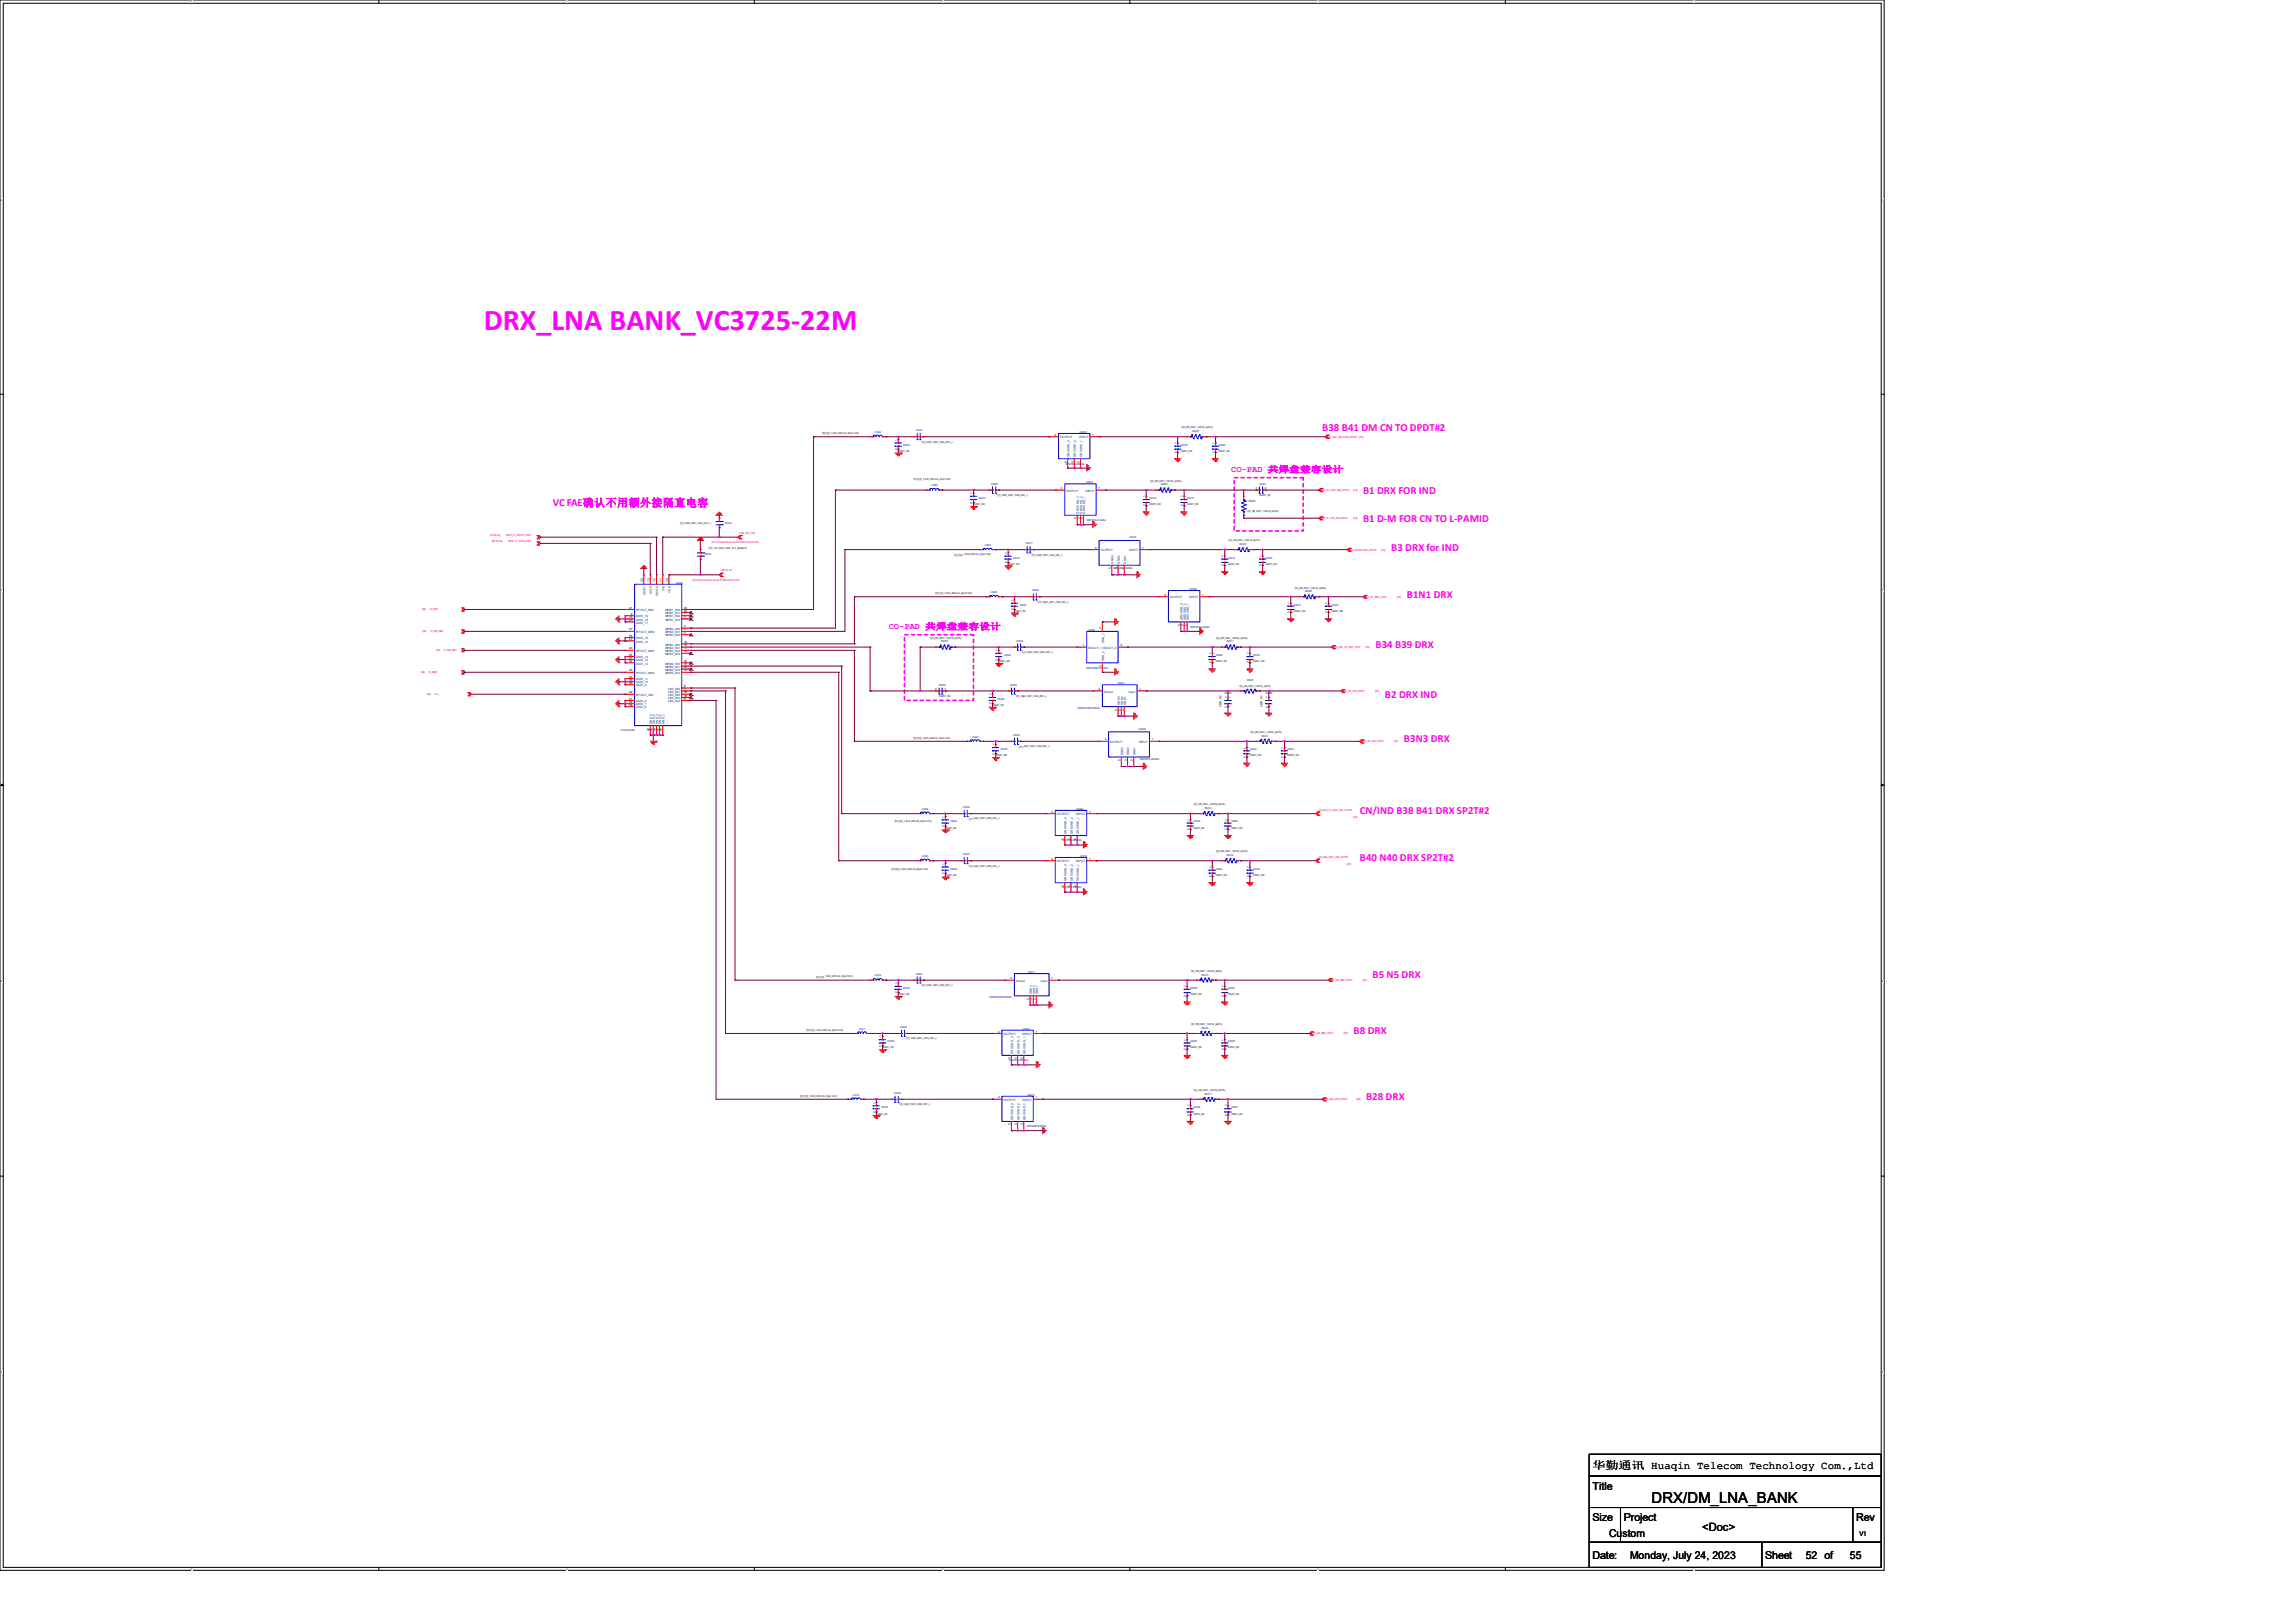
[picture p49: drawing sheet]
<svg xmlns="http://www.w3.org/2000/svg" width="297mm" height="210mm" viewBox="0 0 297 210" stroke-linecap="round" stroke-linejoin="round" font-family="sans-serif">
<defs><g id="words">
<text font-size="3.9" fill="#f0f" x="62.6" y="42.8">DRX_LNA BANK_VC3725-22M</text>
<text font-size="1.9" x="213.7" y="194.4">DRX/DM_LNA_BANK</text>
<text font-size="1.5" x="220.3" y="198.1">&lt;Doc&gt;</text>
<g font-size="1.4" fill="#f0f">
<text x="171.1" y="55.8">B38 B41 DM CN TO DPDT#2</text>
<text x="71.5" y="65.5">VC FAE确认不用额外接隔直电容</text>
<text x="176.4" y="63.9">B1 DRX FOR IND</text>
<text x="176.4" y="67.6">B1 D-M FOR CN TO L-PAMID</text>
<text x="180" y="71.2">B3 DRX for IND</text>
<text x="182.1" y="77.3">B1N1 DRX</text>
<text x="178" y="83.8">B34 B39 DRX</text>
<text x="179.2" y="90.3">B2 DRX IND</text>
<text x="181.7" y="96">B3N3 DRX</text>
<text x="176" y="105.4">CN/IND B38 B41 DRX SP2T#2</text>
<text x="176" y="111.5">B40 N40 DRX SP2T#2</text>
<text x="177.6" y="126.5">B5 N5 DRX</text>
<text x="175.2" y="133.8">B8 DRX</text>
<text x="176.8" y="142.4">B28 DRX</text>
</g>
<g font-size="1.4">
<text x="206.1" y="190.1">华勤通讯 Huaqin Telecom Technology Com.,Ltd</text>
<text x="206.1" y="192.7">Title</text>
<text x="206.1" y="196.8">Size</text>
<text x="210.1" y="196.8">Project</text>
<text x="240.2" y="196.8">Rev</text>
<text x="206.1" y="201.7">Date:</text>
<text x="208.2" y="198.8">Custom</text>
<text x="211" y="201.7">Monday, July 24, 2023</text>
<text x="228.4" y="201.7">Sheet</text>
<text x="233.7" y="201.7">52 of</text>
<text x="239.4" y="201.7">55</text>
</g>
<g font-size="1.1" fill="#f0f">
<text x="159.3" y="61.1">CO-PAD 共焊盘兼容设计</text>
<text x="115" y="81.4">CO-PAD 共焊盘兼容设计</text>
</g>
<text font-size=".8" x="240.6" y="198.8">V1</text>
<g font-size=".4">
<text x="116.1" y="58.3" transform="rotate(-90 116.1 58.3)">2</text>
<text x="116.1" y="57" transform="rotate(-90 116.1 57)">1</text>
<text x="136.5" y="56.4">4</text>
<text x="138.1" y="59.9" transform="rotate(-90 138.1 59.9)">5</text>
<text x="138.9" y="59.9" transform="rotate(-90 138.9 59.9)">3</text>
<text x="139.7" y="59.9" transform="rotate(-90 139.7 59.9)">2</text>
<text x="141.4" y="56.4">1</text>
<text x="152.3" y="58.6" transform="rotate(-90 152.3 58.6)">2</text>
<text x="152.3" y="57.4" transform="rotate(-90 152.3 57.4)">1</text>
<text x="157.2" y="58.6" transform="rotate(-90 157.2 58.6)">2</text>
<text x="157.2" y="57.4" transform="rotate(-90 157.2 57.4)">1</text>
<text x="125.9" y="65.2" transform="rotate(-90 125.9 65.2)">2</text>
<text x="125.9" y="63.9" transform="rotate(-90 125.9 63.9)">1</text>
<text x="137.3" y="63.3">4</text>
<text x="142.2" y="63.3">1</text>
<text x="148.2" y="65.5" transform="rotate(-90 148.2 65.5)">2</text>
<text x="148.2" y="64.3" transform="rotate(-90 148.2 64.3)">1</text>
<text x="153.1" y="65.5" transform="rotate(-90 153.1 65.5)">2</text>
<text x="153.1" y="64.3" transform="rotate(-90 153.1 64.3)">1</text>
<text x="162.5" y="63.3">1</text>
<text x="163.7" y="63.3">2</text>
<text x="130.4" y="71.7" transform="rotate(-90 130.4 71.7)">1</text>
<text x="139.3" y="67.2" transform="rotate(-90 139.3 67.2)">5</text>
<text x="139.7" y="67.2" transform="rotate(-90 139.7 67.2)">3</text>
<text x="140.1" y="67.2" transform="rotate(-90 140.1 67.2)">2</text>
<text x="141.7" y="71">4</text>
<text x="147.8" y="71">1</text>
<text x="83.2" y="75.3" transform="rotate(-90 83.2 75.3)">33</text>
<text x="84" y="75.3" transform="rotate(-90 84 75.3)">13</text>
<text x="84.8" y="75.3" transform="rotate(-90 84.8 75.3)">12</text>
<text x="85.6" y="75.3" transform="rotate(-90 85.6 75.3)">11</text>
<text x="86.5" y="75.3" transform="rotate(-90 86.5 75.3)">10</text>
<text x="130.4" y="72.9" transform="rotate(-90 130.4 72.9)">2</text>
<text x="131.2" y="77.8" transform="rotate(-90 131.2 77.8)">1</text>
<text x="143.8" y="73.7" transform="rotate(-90 143.8 73.7)">5</text>
<text x="144.6" y="73.7" transform="rotate(-90 144.6 73.7)">3</text>
<text x="145.4" y="73.7" transform="rotate(-90 145.4 73.7)">2</text>
<text x="150.7" y="77.1">4</text>
<text x="155.6" y="77.1">1</text>
<text x="158.4" y="73.3" transform="rotate(-90 158.4 73.3)">2</text>
<text x="158.4" y="72.1" transform="rotate(-90 158.4 72.1)">1</text>
<text x="163.3" y="73.3" transform="rotate(-90 163.3 73.3)">2</text>
<text x="163.3" y="72.1" transform="rotate(-90 163.3 72.1)">1</text>
<text x="81.4" y="82.8">27</text>
<text x="81.4" y="81.6">47</text>
<text x="81.4" y="82.4">26</text>
<text x="81.4" y="80.4">25</text>
<text x="81.4" y="78.7">41</text>
<text x="81.4" y="80">14</text>
<text x="81.6" y="79.6">9</text>
<text x="88.5" y="82">5</text>
<text x="88.5" y="81.6">4</text>
<text x="88.5" y="81.2">3</text>
<text x="88.5" y="78.7">23</text>
<text x="88.5" y="79.1">24</text>
<text x="88.5" y="79.6">1</text>
<text x="88.5" y="80">2</text>
<text x="88.5" y="83.6">16</text>
<text x="88.5" y="83.2">15</text>
<text x="131.2" y="79" transform="rotate(-90 131.2 79)">2</text>
<text x="140.1" y="83.6">1</text>
<text x="142.6" y="81.4" transform="rotate(-90 142.6 81.4)">2</text>
<text x="145" y="83.6">3</text>
<text x="152.7" y="81" transform="rotate(-90 152.7 81)">5</text>
<text x="153.1" y="81" transform="rotate(-90 153.1 81)">3</text>
<text x="153.5" y="81" transform="rotate(-90 153.5 81)">2</text>
<text x="166.9" y="79.4" transform="rotate(-90 166.9 79.4)">2</text>
<text x="166.9" y="78.2" transform="rotate(-90 166.9 78.2)">1</text>
<text x="171.8" y="79.4" transform="rotate(-90 171.8 79.4)">2</text>
<text x="171.8" y="78.2" transform="rotate(-90 171.8 78.2)">1</text>
<text x="81.4" y="88.5">36</text>
<text x="81.4" y="88.1">35</text>
<text x="81.4" y="87.7">34</text>
<text x="81.4" y="85.6">32</text>
<text x="81.4" y="85.2">31</text>
<text x="81.4" y="84.8">28</text>
<text x="81.4" y="84">43</text>
<text x="81.4" y="86.9">45</text>
<text x="81.4" y="89.7">49</text>
<text x="88.5" y="86.1">21</text>
<text x="88.5" y="85.6">22</text>
<text x="88.5" y="88.9">6</text>
<text x="88.5" y="89.3">7</text>
<text x="88.5" y="84.4">18</text>
<text x="88.5" y="84">17</text>
<text x="88.5" y="86.9">19</text>
<text x="88.5" y="86.5">20</text>
<text x="88.5" y="89.7">29</text>
<text x="121" y="89.3">2</text>
<text x="122.2" y="89.3">1</text>
<text x="128.3" y="90" transform="rotate(-90 128.3 90)">1</text>
<text x="129.1" y="85.5" transform="rotate(-90 129.1 85.5)">2</text>
<text x="129.1" y="84.2" transform="rotate(-90 129.1 84.2)">1</text>
<text x="142.2" y="89.3">4</text>
<text x="142.6" y="86.3" transform="rotate(-90 142.6 86.3)">4</text>
<text x="147.5" y="89.3">1</text>
<text x="156.8" y="85.9" transform="rotate(-90 156.8 85.9)">2</text>
<text x="156.8" y="84.7" transform="rotate(-90 156.8 84.7)">1</text>
<text x="161.6" y="85.9" transform="rotate(-90 161.6 85.9)">2</text>
<text x="161.6" y="84.7" transform="rotate(-90 161.6 84.7)">1</text>
<text x="81.4" y="91.3">39</text>
<text x="81.4" y="90.9">38</text>
<text x="81.4" y="90.5">37</text>
<text x="84" y="94.6" transform="rotate(-90 84 94.6)">48</text>
<text x="84.4" y="94.6" transform="rotate(-90 84.4 94.6)">46</text>
<text x="84.8" y="94.6" transform="rotate(-90 84.8 94.6)">44</text>
<text x="85.2" y="94.6" transform="rotate(-90 85.2 94.6)">42</text>
<text x="85.6" y="94.6" transform="rotate(-90 85.6 94.6)">40</text>
<text x="88.5" y="90.1">30</text>
<text x="88.5" y="90.5">8</text>
<text x="128.3" y="91.1" transform="rotate(-90 128.3 91.1)">2</text>
<text x="143" y="95.8">4</text>
<text x="144.6" y="92" transform="rotate(-90 144.6 92)">5</text>
<text x="145" y="92" transform="rotate(-90 145 92)">3</text>
<text x="145.4" y="92" transform="rotate(-90 145.4 92)">2</text>
<text x="149.1" y="95.8">1</text>
<text x="158.1" y="91.5" transform="rotate(-90 158.1 91.5)">C0201_NC</text>
<text x="158.8" y="91.6" transform="rotate(-90 158.8 91.6)">2</text>
<text x="158.8" y="90.3" transform="rotate(-90 158.8 90.3)">1</text>
<text x="163.4" y="91.5" transform="rotate(-90 163.4 91.5)">C0201_NC</text>
<text x="164.1" y="91.6" transform="rotate(-90 164.1 91.6)">2</text>
<text x="164.1" y="90.3" transform="rotate(-90 164.1 90.3)">1</text>
<text x="128.7" y="97.7" transform="rotate(-90 128.7 97.7)">2</text>
<text x="128.7" y="96.4" transform="rotate(-90 128.7 96.4)">1</text>
<text x="145" y="98.5" transform="rotate(-90 145 98.5)">5</text>
<text x="145.8" y="98.5" transform="rotate(-90 145.8 98.5)">3</text>
<text x="146.6" y="98.5" transform="rotate(-90 146.6 98.5)">2</text>
<text x="161.3" y="98" transform="rotate(-90 161.3 98)">2</text>
<text x="161.3" y="96.9" transform="rotate(-90 161.3 96.9)">1</text>
<text x="166.1" y="98" transform="rotate(-90 166.1 98)">2</text>
<text x="166.1" y="96.9" transform="rotate(-90 166.1 96.9)">1</text>
<text x="122.2" y="107" transform="rotate(-90 122.2 107)">2</text>
<text x="122.2" y="105.8" transform="rotate(-90 122.2 105.8)">1</text>
<text x="136.1" y="105.2">4</text>
<text x="140.9" y="105.2">1</text>
<text x="153.9" y="107.4" transform="rotate(-90 153.9 107.4)">2</text>
<text x="153.9" y="106.2" transform="rotate(-90 153.9 106.2)">1</text>
<text x="158.8" y="107.4" transform="rotate(-90 158.8 107.4)">2</text>
<text x="158.8" y="106.2" transform="rotate(-90 158.8 106.2)">1</text>
<text x="122.2" y="113.1" transform="rotate(-90 122.2 113.1)">2</text>
<text x="122.2" y="111.9" transform="rotate(-90 122.2 111.9)">1</text>
<text x="136.1" y="111.3">4</text>
<text x="137.7" y="108.6" transform="rotate(-90 137.7 108.6)">5</text>
<text x="138.5" y="108.6" transform="rotate(-90 138.5 108.6)">3</text>
<text x="139.3" y="108.6" transform="rotate(-90 139.3 108.6)">2</text>
<text x="140.9" y="111.3">1</text>
<text x="156.8" y="113.5" transform="rotate(-90 156.8 113.5)">2</text>
<text x="156.8" y="112.3" transform="rotate(-90 156.8 112.3)">1</text>
<text x="161.6" y="113.5" transform="rotate(-90 161.6 113.5)">2</text>
<text x="161.6" y="112.3" transform="rotate(-90 161.6 112.3)">1</text>
<text x="137.7" y="114.7" transform="rotate(-90 137.7 114.7)">5</text>
<text x="138.5" y="114.7" transform="rotate(-90 138.5 114.7)">3</text>
<text x="139.3" y="114.7" transform="rotate(-90 139.3 114.7)">2</text>
<text x="116.1" y="128.5" transform="rotate(-90 116.1 128.5)">2</text>
<text x="116.1" y="127.3" transform="rotate(-90 116.1 127.3)">1</text>
<text x="130.8" y="126.7">4</text>
<text x="133.2" y="129.4" transform="rotate(-90 133.2 129.4)">5</text>
<text x="133.6" y="129.4" transform="rotate(-90 133.6 129.4)">3</text>
<text x="134" y="129.4" transform="rotate(-90 134 129.4)">2</text>
<text x="136.1" y="126.7">1</text>
<text x="153.5" y="129" transform="rotate(-90 153.5 129)">2</text>
<text x="153.5" y="127.7" transform="rotate(-90 153.5 127.7)">1</text>
<text x="158.4" y="129" transform="rotate(-90 158.4 129)">2</text>
<text x="158.4" y="127.7" transform="rotate(-90 158.4 127.7)">1</text>
<text x="114.1" y="135.5" transform="rotate(-90 114.1 135.5)">2</text>
<text x="114.1" y="134.2" transform="rotate(-90 114.1 134.2)">1</text>
<text x="129.2" y="133.6">4</text>
<text x="130.8" y="137.1" transform="rotate(-90 130.8 137.1)">5</text>
<text x="131.6" y="137.1" transform="rotate(-90 131.6 137.1)">3</text>
<text x="132.4" y="137.1" transform="rotate(-90 132.4 137.1)">2</text>
<text x="134" y="133.6">1</text>
<text x="153.5" y="135.9" transform="rotate(-90 153.5 135.9)">2</text>
<text x="153.5" y="134.7" transform="rotate(-90 153.5 134.7)">1</text>
<text x="158.4" y="135.9" transform="rotate(-90 158.4 135.9)">2</text>
<text x="158.4" y="134.7" transform="rotate(-90 158.4 134.7)">1</text>
<text x="113.3" y="144" transform="rotate(-90 113.3 144)">2</text>
<text x="113.3" y="142.8" transform="rotate(-90 113.3 142.8)">1</text>
<text x="129.2" y="142.1">4</text>
<text x="134" y="142.1">1</text>
<text x="153.9" y="143.2" transform="rotate(-90 153.9 143.2)">1</text>
<text x="158.8" y="143.2" transform="rotate(-90 158.8 143.2)">1</text>
<text x="130.8" y="145.6" transform="rotate(-90 130.8 145.6)">5</text>
<text x="131.6" y="145.6" transform="rotate(-90 131.6 145.6)">3</text>
<text x="132.4" y="145.6" transform="rotate(-90 132.4 145.6)">2</text>
<text x="153.9" y="144.4" transform="rotate(-90 153.9 144.4)">2</text>
<text x="158.8" y="144.4" transform="rotate(-90 158.8 144.4)">2</text>
</g>
<g font-size=".4" fill="#004080">
<text x="137.2" y="56.7">OUTPUT</text>
<text x="138.4" y="59.1" transform="rotate(-90 138.4 59.1)">GROUND_3</text>
<text x="139.2" y="59.1" transform="rotate(-90 139.2 59.1)">GROUND_2</text>
<text x="139.7" y="56.7">INPUT</text>
<text x="140.1" y="59.1" transform="rotate(-90 140.1 59.1)">GROUND_1</text>
<text x="138" y="63.6">OUTPUT</text>
<text x="140.5" y="63.6">INPUT</text>
<text x="139.6" y="66.5" transform="rotate(-90 139.6 66.5)">GROUND_3</text>
<text x="140.1" y="66.5" transform="rotate(-90 140.1 66.5)">GROUND_2</text>
<text x="140.4" y="66.5" transform="rotate(-90 140.4 66.5)">GROUND_1</text>
<text x="142.5" y="71.3">OUTPUT</text>
<text x="146.1" y="71.3">INPUT</text>
<text x="83.5" y="77" transform="rotate(-90 83.5 77)">USID1</text>
<text x="84.4" y="76.8" transform="rotate(-90 84.4 76.8)">SCLK</text>
<text x="85.2" y="77.1" transform="rotate(-90 85.2 77.1)">SDATA</text>
<text x="86" y="76.5" transform="rotate(-90 86 76.5)">VIO</text>
<text x="86.8" y="76.7" transform="rotate(-90 86.8 76.7)">VDD</text>
<text x="144.1" y="72.9" transform="rotate(-90 144.1 72.9)">GND3</text>
<text x="144.9" y="72.9" transform="rotate(-90 144.9 72.9)">GND2</text>
<text x="145.7" y="72.9" transform="rotate(-90 145.7 72.9)">GND1</text>
<text x="151.4" y="77.4">OUTPUT</text>
<text x="153.9" y="77.4">INPUT</text>
<text x="82.3" y="79.9">GND_19</text>
<text x="82.3" y="83.2">GND_15</text>
<text x="82.3" y="81.9">RFOUT_MH2</text>
<text x="82.3" y="82.7">GND_16</text>
<text x="82.3" y="80.7">GND_17</text>
<text x="82.3" y="79.1">RFOUT_MH1</text>
<text x="82.3" y="80.3">GND_18</text>
<text x="86.1" y="82.3">MHB0_IN2</text>
<text x="86.1" y="81.9">MHB0_IN1</text>
<text x="86.1" y="81.5">MHB0_IN0</text>
<text x="86.1" y="79.1">MHB1_IN0</text>
<text x="86.1" y="79.5">MHB1_IN1</text>
<text x="86.1" y="79.9">MHB1_IN2</text>
<text x="86.1" y="80.3">MHB1_IN3</text>
<text x="86.1" y="84">MHB3_IN1</text>
<text x="86.1" y="83.5">MHB3_IN0</text>
<text x="140.8" y="84">IN|OUT_1 IN|OUT_2</text>
<text x="142.9" y="83.2" transform="rotate(-90 142.9 83.2)">GND_1</text>
<text x="153.1" y="80.3" transform="rotate(-90 153.1 80.3)">GROUND_3</text>
<text x="153.5" y="80.3" transform="rotate(-90 153.5 80.3)">GROUND_2</text>
<text x="153.9" y="80.3" transform="rotate(-90 153.9 80.3)">GROUND_1</text>
<text x="82.3" y="88.8">GND_9</text>
<text x="82.3" y="88.4">GND_10</text>
<text x="82.3" y="88">GND_11</text>
<text x="82.3" y="86">GND_12</text>
<text x="82.3" y="85.6">GND_13</text>
<text x="82.3" y="85.2">GND_14</text>
<text x="82.3" y="84.4">RFOUT_MH0</text>
<text x="82.3" y="87.2">RFOUT_MH3</text>
<text x="86.1" y="86.4">MHB2_IN1</text>
<text x="86.1" y="86">MHB2_IN0</text>
<text x="86.1" y="84.8">MHB3_IN3</text>
<text x="86.1" y="84.4">MHB3_IN2</text>
<text x="86.1" y="87.2">MHB2_IN3</text>
<text x="86.1" y="86.8">MHB2_IN2</text>
<text x="86.5" y="89.2">LB0_IN0</text>
<text x="86.5" y="89.6">LB0_IN1</text>
<text x="142.9" y="89.6">Output</text>
<text x="142.9" y="85.6" transform="rotate(-90 142.9 85.6)">GND_2</text>
<text x="146.1" y="89.6">Input</text>
<text x="82.3" y="91.7">GND_6</text>
<text x="82.3" y="91.3">GND_7</text>
<text x="82.3" y="90.9">GND_8</text>
<text x="82.3" y="90.1">RFOUT_LB0</text>
<text x="84.4" y="93.7" transform="rotate(-90 84.4 93.7)">GND_5</text>
<text x="84.8" y="93.7" transform="rotate(-90 84.8 93.7)">GND_4</text>
<text x="85.2" y="93.7" transform="rotate(-90 85.2 93.7)">GND_3</text>
<text x="85.6" y="93.7" transform="rotate(-90 85.6 93.7)">GND_2</text>
<text x="86" y="93.7" transform="rotate(-90 86 93.7)">GND_1</text>
<text x="86.5" y="90.5">LB0_IN3</text>
<text x="86.5" y="90.1">LB0_IN2</text>
<text x="86.5" y="90.9">LB0_IN4</text>
<text x="144.9" y="91.2" transform="rotate(-90 144.9 91.2)">GND3</text>
<text x="145.3" y="91.2" transform="rotate(-90 145.3 91.2)">GND2</text>
<text x="145.7" y="91.2" transform="rotate(-90 145.7 91.2)">GND1</text>
<text x="143.7" y="96.1">OUTPUT</text>
<text x="145.3" y="97.8" transform="rotate(-90 145.3 97.8)">GND3</text>
<text x="146.2" y="97.8" transform="rotate(-90 146.2 97.8)">GND2</text>
<text x="147" y="97.8" transform="rotate(-90 147 97.8)">GND1</text>
<text x="147.4" y="96.1">INPUT</text>
<text x="136.8" y="105.5">OUTPUT</text>
<text x="138" y="107.9" transform="rotate(-90 138 107.9)">GROUND_3</text>
<text x="138.8" y="107.9" transform="rotate(-90 138.8 107.9)">GROUND_2</text>
<text x="139.2" y="105.5">INPUT</text>
<text x="139.6" y="107.9" transform="rotate(-90 139.6 107.9)">GROUND_1</text>
<text x="136.8" y="111.6">OUTPUT</text>
<text x="139.2" y="111.6">INPUT</text>
<text x="138" y="114" transform="rotate(-90 138 114)">GROUND_3</text>
<text x="138.8" y="114" transform="rotate(-90 138.8 114)">GROUND_2</text>
<text x="139.6" y="114" transform="rotate(-90 139.6 114)">GROUND_1</text>
<text x="131.5" y="127.1">Output</text>
<text x="133.5" y="128.7" transform="rotate(-90 133.5 128.7)">GND3</text>
<text x="134" y="128.7" transform="rotate(-90 134 128.7)">GND2</text>
<text x="134.3" y="128.7" transform="rotate(-90 134.3 128.7)">GND1</text>
<text x="134.7" y="127.1">Input</text>
<text x="129.9" y="134">OUTPUT</text>
<text x="131.1" y="136.4" transform="rotate(-90 131.1 136.4)">GROUND_3</text>
<text x="131.9" y="136.4" transform="rotate(-90 131.9 136.4)">GROUND_2</text>
<text x="132.3" y="134">INPUT</text>
<text x="132.7" y="136.4" transform="rotate(-90 132.7 136.4)">GROUND_1</text>
<text x="129.9" y="142.5">OUTPUT</text>
<text x="132.3" y="142.5">INPUT</text>
<text x="131.1" y="144.9" transform="rotate(-90 131.1 144.9)">GROUND_3</text>
<text x="131.9" y="144.9" transform="rotate(-90 131.9 144.9)">GROUND_2</text>
<text x="132.7" y="144.9" transform="rotate(-90 132.7 144.9)">GROUND_1</text>
</g>
<g font-size=".4" fill="#000080">
<text x="158.5" y="89.8">C5207</text>
<text x="163.8" y="89.8">C5208</text>
</g>
<g font-size=".3">
<text x="24.7" y=".3">5</text>
<text x="73.3" y=".3">4</text>
<text x="121.9" y=".3">3</text>
<text x="170.5" y=".3">2</text>
<text x="219.1" y=".3">1</text>
<text x=".1" y="26">D</text>
<text x="243.6" y="26">D</text>
<text x="106.4" y="56.2">叠层电感_1.8nH_600 mA_B(±0.1nH)</text>
<text x="116.3" y="58.5">C0201_NC</text>
<text x="119.3" y="57.3">电容_22pF_0201_C0G_50V_J</text>
<text x="152.8" y="58.5">C0201_NC</text>
<text x="152.9" y="55.4">电阻_0R_0201_1/20 W_J(±5%)</text>
<text x="157.7" y="58.5">C0201_NC</text>
<text x="118.2" y="62.1">叠层电感_1.8nH_600 mA_B(±0.1nH)</text>
<text x="126" y="65.4">C0201_NC</text>
<text x="129" y="64.2">电容_22pF_0201_C0G_50V_J</text>
<text x="148.8" y="65.4">C0201_NC</text>
<text x="148.8" y="62.3">电阻_0R_0201_1/20 W_J(±5%)</text>
<text x="153.6" y="65.4">C0201_NC</text>
<text x="163" y="64.2">C0201_NC</text>
<text x="88" y="67.8">电容_33pF_0201_C0G_50 V_J</text>
<text x="91.7" y="71.1">电容_1uF_0201_X5R_10 V_M(±20%)</text>
<text x="123.5" y="71.9">叠层电感_1.8nH_600 mA_B(±0.1nH)</text>
<text x="133.5" y="71.9">电容_22pF_0201_C0G_50V_J</text>
<text x="159" y="70.1">电阻_0R_0201_1/20 W_J(±5%)</text>
<text x="161.4" y="66.2">电阻_0R_0201_1/20 W_J(±5%)</text>
<text x=".1" y="76.5">C</text>
<text x="121" y="76.9">叠层电感_1.8nH_600 mA_B(±0.1nH)</text>
<text x="130.5" y="73.1">C0201_NC</text>
<text x="158.9" y="73.1">C0201_NC</text>
<text x="163.8" y="73.1">C0201_NC</text>
<text x="167.5" y="76.2">电阻_0R_0201_1/20 W_J(±5%)</text>
<text x="243.6" y="76.5">C</text>
<text x="120.4" y="82.6">电阻_0R_0201_1/20 W_J(±5%)</text>
<text x="131.3" y="79.2">C0201_NC</text>
<text x="134.3" y="78">电容_22pF_0201_C0G_50V_J</text>
<text x="157.4" y="82.6">电阻_0R_0201_1/20 W_J(±5%)</text>
<text x="167.5" y="79.2">C0201_NC</text>
<text x="172.4" y="79.2">C0201_NC</text>
<text x="129.3" y="85.7">C0201_NC</text>
<text x="132.3" y="84.5">电容_22pF_0201_C0G_50V_J</text>
<text x="157.3" y="85.7">C0201_NC</text>
<text x="160.4" y="88.9">电阻_0R_0201_1/20 W_J(±5%)</text>
<text x="162.2" y="85.7">C0201_NC</text>
<text x="118.2" y="95.6">叠层电感_1.8nH_600 mA_B(±0.1nH)</text>
<text x="121.6" y="90.2">C0201_NC</text>
<text x="128.5" y="91.4">C0201_NC</text>
<text x="131.4" y="90.2">电容_22pF_0201_C0G_50V_J</text>
<text x="161.8" y="94.8">电阻_0R_0201_1/20 W_J(±5%)</text>
<text x="128.9" y="97.9">C0201_NC</text>
<text x="131.8" y="96.7">电容_22pF_0201_C0G_50V_J</text>
<text x="161.8" y="97.9">C0201_NC</text>
<text x="166.6" y="97.9">C0201_NC</text>
<text x="115.8" y="106.4">叠层电感_1.8nH_600 mA_B(±0.1nH)</text>
<text x="122.4" y="107.2">C0201_NC</text>
<text x="125.4" y="106">电容_22pF_0201_C0G_50V_J</text>
<text x="154.5" y="107.2">C0201_NC</text>
<text x="154.5" y="104.2">电阻_0R_0201_1/20 W_J(±5%)</text>
<text x="159.4" y="107.2">C0201_NC</text>
<text x="115.4" y="112.5">叠层电感_1.8nH_600 mA_B(±0.1nH)</text>
<text x="122.4" y="113.3">C0201_NC</text>
<text x="125.4" y="112.1">电容_22pF_0201_C0G_50V_J</text>
<text x="157.3" y="113.3">C0201_NC</text>
<text x="157.4" y="110.3">电阻_0R_0201_1/20 W_J(±5%)</text>
<text x="162.2" y="113.3">C0201_NC</text>
<text x="154.1" y="125.7">电阻_0R_0201_1/20 W_J(±5%)</text>
<text x=".1" y="127.1">B</text>
<text x="105.6" y="126.5">叠层电感_1.8nH_600 mA_B(±0.1nH)</text>
<text x="116.3" y="128.8">C0201_NC</text>
<text x="119.3" y="127.6">电容_22pF_0201_C0G_50V_J</text>
<text x="154.1" y="128.8">C0201_NC</text>
<text x="158.9" y="128.8">C0201_NC</text>
<text x="243.6" y="127.1">B</text>
<text x="104.4" y="133.4">叠层电感_1.8nH_600 mA_B(±0.1nH)</text>
<text x="114.2" y="135.7">C0201_NC</text>
<text x="117.2" y="134.5">电容_22pF_0201_C0G_50V_J</text>
<text x="154.1" y="135.7">C0201_NC</text>
<text x="154.1" y="132.6">电阻_0R_0201_1/20 W_J(±5%)</text>
<text x="158.9" y="135.7">C0201_NC</text>
<text x="103.5" y="141.9">叠层电感_1.8nH_600 mA_B(±0.1nH)</text>
<text x="116.4" y="143">电容_22pF_0201_C0G_50V_J</text>
<text x="154.5" y="141.2">电阻_0R_0201_1/20 W_J(±5%)</text>
<text x="113.4" y="144.2">C0201_NC</text>
<text x="154.5" y="144.2">C0201_NC</text>
<text x="159.4" y="144.2">C0201_NC</text>
<text x=".1" y="177.7">A</text>
<text x="243.6" y="177.7">A</text>
<text x="24.7" y="203.1">5</text>
<text x="73.3" y="203.1">4</text>
<text x="121.9" y="203.1">3</text>
<text x="170.5" y="203.1">2</text>
<text x="219.1" y="203.1">1</text>
</g>
<g font-size=".3" fill="#000080">
<text x="113.2" y="56">L5204</text>
<text x="116.9" y="57.7">C5224</text>
<text x="118.5" y="55.8">C5221</text>
<text x="139.8" y="56">U5205</text>
<text x="152.8" y="57.7">C5225</text>
<text x="154.3" y="55.9">R5207</text>
<text x="157.7" y="57.7">C5226</text>
<text x="120.5" y="62.9">L5202</text>
<text x="126.7" y="64.6">C5212</text>
<text x="128.3" y="62.7">C5209</text>
<text x="137.9" y="60.1">NDFH060-2593SA</text>
<text x="140.6" y="62.5">U5203</text>
<text x="148.8" y="64.6">C5210</text>
<text x="150.3" y="62.8">R5202</text>
<text x="153.6" y="64.6">C5213</text>
<text x="161.6" y="65">R5206</text>
<text x="163" y="62.7">C5201</text>
<text x="91.2" y="71.9">C5202</text>
<text x="93.8" y="67.8">C5204</text>
<text x="127.4" y="70.6">L5203</text>
<text x="132.8" y="70.4">C5217</text>
<text x="140.6" y="67.4">NDFH010-2140SA</text>
<text x="146.2" y="69.7">U5204</text>
<text x="160.4" y="70.5">R5205</text>
<text x="87.5" y="75.5">U5202</text>
<text x="128.2" y="76.7">L5205</text>
<text x="131.1" y="72.3">C5219</text>
<text x="133.6" y="76.5">C5229</text>
<text x="144.1" y="73.7">NDFH012-1842SA</text>
<text x="154" y="76.4">U5206</text>
<text x="158.9" y="72.3">C5218</text>
<text x="163.8" y="72.3">C5220</text>
<text x="168.9" y="76.6">R5209</text>
<text x="121.8" y="83.1">R5203</text>
<text x="131.5" y="83.1">C5235</text>
<text x="132" y="78.4">C5230</text>
<text x="140.9" y="81.6">U5207</text>
<text x="154.1" y="81.2">NDFH010-2140SA</text>
<text x="158.8" y="83.1">R5211</text>
<text x="167.5" y="78.4">C5231</text>
<text x="172.4" y="78.4">C5232</text>
<text x="121.6" y="88.7">R5204</text>
<text x="129.9" y="84.9">C5238</text>
<text x="130.7" y="88.7">C5205</text>
<text x="140.6" y="86.5">MBPF18M1915-N39</text>
<text x="144.7" y="88.6">U5201</text>
<text x="157.3" y="84.9">C5236</text>
<text x="161.4" y="88.1">R5201</text>
<text x="162.2" y="84.9">C5237</text>
<text x="80.4" y="94.7">VC3725-22M</text>
<text x="125.8" y="95.5">L5207</text>
<text x="129.1" y="90.6">C5206</text>
<text x="131.1" y="95.2">C5239</text>
<text x="139.5" y="91.8">HDFB02ARSSHQ-B5</text>
<text x="147.4" y="94.5">U5208</text>
<text x="163.3" y="95.3">R5212</text>
<text x="129.5" y="97.1">C5242</text>
<text x="147.6" y="98.3">NDFH012-1842SA</text>
<text x="161.8" y="97.1">C5240</text>
<text x="166.6" y="97.1">C5241</text>
<text x="119.3" y="104.8">L5208</text>
<text x="123" y="106.4">C5244</text>
<text x="124.6" y="104.6">C5243</text>
<text x="139.3" y="104.8">U5209</text>
<text x="154.5" y="106.4">C5245</text>
<text x="155.9" y="104.7">R5213</text>
<text x="159.4" y="106.4">C5246</text>
<text x="119.3" y="110.9">L5209</text>
<text x="123" y="112.5">C5248</text>
<text x="124.6" y="110.7">C5247</text>
<text x="137.5" y="108.9">NDFH060-2593SA</text>
<text x="139.8" y="110.9">U5210</text>
<text x="157.3" y="112.5">C5249</text>
<text x="158.8" y="110.8">R5214</text>
<text x="162.2" y="112.5">C5250</text>
<text x="137.5" y="115">NDFH047-2350SA</text>
<text x="133.1" y="125.9">U5211</text>
<text x="113.2" y="126.3">L5210</text>
<text x="116.9" y="128">C5254</text>
<text x="118.5" y="126.1">C5251</text>
<text x="128.1" y="129.2">HDFB05ARSSHQ-B5</text>
<text x="154.1" y="128">C5252</text>
<text x="155.5" y="126.2">R5215</text>
<text x="158.9" y="128">C5253</text>
<text x="111.2" y="133.3">L5211</text>
<text x="114.9" y="134.9">C5256</text>
<text x="116.5" y="133">C5255</text>
<text x="130.6" y="137.3">NDFH014-0942SA</text>
<text x="132.4" y="133.3">U5212</text>
<text x="154.1" y="134.9">C5257</text>
<text x="155.5" y="133.1">R5216</text>
<text x="158.9" y="134.9">C5258</text>
<text x="110.4" y="141.8">L5212</text>
<text x="114.1" y="143.4">C5262</text>
<text x="115.7" y="141.6">C5259</text>
<text x="133" y="141.8">U5213</text>
<text x="154.5" y="143.4">C5260</text>
<text x="155.9" y="141.6">R5217</text>
<text x="159.4" y="143.4">C5261</text>
<text x="132.9" y="145.8">NDFH026-0780SA</text>
</g>
<g font-size=".3" fill="#f00">
<text x="171.9" y="56.6">RF_N41_DM_SAW_DPDT2</text>
<text x="176" y="56.6">[52]</text>
<text x="171.1" y="63.5">RF_B1_DRX_IND_SP2T5</text>
<text x="175.2" y="63.5">[52]</text>
<text x="63.4" y="69.3">[35,43,54]</text>
<text x="63.7" y="70.2">[35,43,54]</text>
<text x="65.5" y="69.3">MIPI1_A_SDATA_RFIC</text>
<text x="65.8" y="70.2">MIPI1_A_SCLK_RFIC</text>
<text x="92.1" y="70.3">[31,39,40,42,43,44,45,46,47,48,52,53,54,55]</text>
<text x="95.7" y="69">VDD_VIO_1V8</text>
<text x="171.1" y="67.2">RF_B1_DM_CN_N78PA</text>
<text x="174.8" y="71.3">RF_B3 DRX IND_SP4T2</text>
<text x="175.2" y="67.2">[52]</text>
<text x="178.8" y="71.3">[52]</text>
<text x="89.7" y="75.1">[31,39,40,42,43,44,45,46,47,48,52,53,54,55]</text>
<text x="93.3" y="73.9">VRF13_FE</text>
<text x="176.8" y="77.4">RF_N1_DRX_SP8T</text>
<text x="180.8" y="77.4">[52]</text>
<text x="54.6" y="79">[38]</text>
<text x="54.7" y="81.8">[38]</text>
<text x="55.7" y="79">D_HB3</text>
<text x="55.8" y="81.8">D_DM_HB2</text>
<text x="172.7" y="83.9">RF_B34_39_DRX_SP8T</text>
<text x="176.8" y="83.9">[52]</text>
<text x="54.5" y="87.1">[38]</text>
<text x="55.3" y="90">[38]</text>
<text x="55.5" y="87.1">D_MB0</text>
<text x="56.3" y="90">D_L</text>
<text x="56.4" y="84.3">[38]</text>
<text x="57.5" y="84.3">D_DM_MB1</text>
<text x="174" y="89.6">RF_B2_DRX_SP8T</text>
<text x="178" y="89.6">[52]</text>
<text x="176.4" y="96">RF_N3_DRX_SP8T</text>
<text x="180.4" y="96">[52]</text>
<text x="170.7" y="105">RF_B38_41_DRX_LNA_SP2T2</text>
<text x="175.2" y="105.8">[52]</text>
<text x="170.7" y="111.1">RF_N40_DRX_LNA_SP2T2</text>
<text x="174.4" y="111.9">[52]</text>
<text x="172.4" y="126.9">RF_N5_DRX_SP8T</text>
<text x="176.4" y="126.9">[52]</text>
<text x="169.9" y="133.8">RF_B8_DRX_SP8T</text>
<text x="173.9" y="133.8">[52]</text>
<text x="171.6" y="142.4">RF_B28_DRX_SP8T</text>
<text x="175.6" y="142.4">[52]</text>
</g>
</g></defs>
<path d="M0 0h243.8v203.2h-243.8zM.4 .4h243.1v202.4h-243.1z" fill="none" stroke="#000" stroke-width=".13"/>
<g fill="#fff">
<path d="M24.7 0h.2v.4h-.2z"/>
<path d="M24.7 202.9h.2v.3h-.2z"/>
</g>
<path d="M49 0v.4M49 202.8v.4" fill="none" stroke="#000" stroke-width=".13"/>
<g fill="#fff">
<path d="M73.3 0h.2v.4h-.2z"/>
<path d="M73.3 202.9h.2v.3h-.2z"/>
</g>
<path d="M97.6 0v.4M97.6 202.8v.4" fill="none" stroke="#000" stroke-width=".13"/>
<g fill="#fff">
<path d="M121.9 0h.2v.4h-.2z"/>
<path d="M121.9 202.9h.2v.3h-.2z"/>
</g>
<path d="M146.2 0v.4M146.2 202.8v.4" fill="none" stroke="#000" stroke-width=".13"/>
<g fill="#fff">
<path d="M170.5 0h.2v.4h-.2z"/>
<path d="M170.5 202.9h.2v.3h-.2z"/>
</g>
<path d="M194.8 0v.4M194.8 202.8v.4" fill="none" stroke="#000" stroke-width=".13"/>
<g fill="#fff">
<path d="M219.1 0h.2v.4h-.2z"/>
<path d="M219.1 202.9h.2v.3h-.2z"/>
<path d="M.1 25.7h.2v.3h-.2z"/>
<path d="M243.6 25.7h.2v.3h-.2z"/>
<path d="M.1 76.3h.2v.3h-.2z"/>
<path d="M243.6 76.3h.2v.3h-.2z"/>
</g>
<path d="M0 51h.4M243.5 51h.4" fill="none" stroke="#000" stroke-width=".13"/>
<g fill="#fff">
<path d="M.1 126.9h.2v.3h-.2z"/>
<path d="M243.6 126.9h.2v.3h-.2z"/>
</g>
<path d="M0 101.6h.4M243.5 101.6h.4" fill="none" stroke="#000" stroke-width=".13"/>
<path d="M.2 101.5l.2 .1-.2 .1zM243.5 101.6l.2-.1v.2z" fill="#000" stroke="#000" stroke-width=".13"/>
<g fill="#fff">
<path d="M.1 177.5h.2v.3h-.2z"/>
<path d="M243.6 177.5h.2v.3h-.2z"/>
</g>
<path d="M0 152.2h.4M243.5 152.2h.4M205.7 191h37.8v4.1h-37.8zM205.7 188.2h37.8v2.8h-37.8zM205.7 195.1h4v4.5h-4zM205.7 199.6h22.3v3.2h-22.3zM209.7 195.1h30.1v4.5h-30.1zM228 199.6h15.5v3.2h-15.5zM239.8 195.1h3.7v4.5h-3.7z" fill="none" stroke="#000" stroke-width=".13"/>
<path d="M159.7 61.8h9v6.9h-9zM117.1 82.1h8.9v8.5h-8.9z" fill="none" stroke="#f0f" stroke-width=".21" stroke-dasharray=".4 .4"/>
<g fill="none" stroke="#f00" stroke-width=".13">
<path d="M112.6 56.5h.1M112.6 56.5h.4M114.2 56.5h.4M114.6 56.5h.1M115.8 58.6h.9M116 58.8h.5M116.1 58.8h.1M116.1 58.8h.3M116.2 59h.1M116.2 56.9h.1M116.2 58.1h.1M116.2 56.9v.4"/>
<path d="M116.2 57.7v.4M116.3 59h.1M116.5 58.8h.1M116.7 58.6h.1M118.3 56.5h.1M118.3 56.5h.4M119.1 56.5h.4M119.5 56.5h.1M135.8 56.5h.1M135.8 56.5h1.2M138.2 59.4v1.2M139 59.4v1.2"/>
<path d="M139.8 59.4v1.2M141.1 56.5h1.1M142.2 56.5h.1M152 59.4h.1M152 59.4h.8M152.1 59.5h.1M152.1 59.5h.6M152.3 59.6h.3M152.4 59.7h.1M152.4 57.3h.1M152.4 58.5h.1M152.4 57.3v.4"/>
<path d="M152.4 58.1v.4M152.6 59.6h.1M153.6 56.5h.1M153.6 56.5h.5M155.7 56.5h.4M156.1 56.5h.1M156.9 59.4h.1M156.9 59.4h.8M157 59.5h.1M157 59.5h.6M157.1 59.6h.3M157.3 59.7h.1"/>
<path d="M157.3 57.3h.1M157.3 58.5h.1M157.3 57.3v.4M157.3 58.1v.4M157.4 59.6h.1M171.7 56.7h.1M171.7 56.3h.1M171.7 56.3l-.2 .2 .2 .2M171.9 56.3h.1M171.9 56.7h.1M171.9 56.3l-.2 .2 .2 .2M59.8 79.1h.1"/>
<path d="M59.8 78.7h.1M59.8 78.7l.1 .2-.1 .2M59.9 78.7h.1M59.9 79.1h.1M59.9 78.7l.3 .2-.3 .2M69.5 69.3h.1M69.5 69.7h.1M69.5 70.1h.1M69.5 70.5h.1M69.5 69.3l.2 .2-.2 .2M69.5 70.1l.2 .2-.2 .2M69.7 69.7h.1"/>
<path d="M69.7 69.3h.1M69.7 70.5h.1M69.7 70.1h.1M69.7 69.3l.2 .2-.2 .2M69.7 70.1l.2 .2-.2 .2M79.8 79.9h.1M79.8 79.9v.3M80 79.8v.5M80.1 79.7v.8M80.9 79.7h.1M80.9 78.9h.1M80.9 78.9h1.2"/>
<path d="M80.9 79.7h1.2M82.9 73.6h.1M82.9 73.6h.8M83.1 73.4h.1M83.1 73.4h.5M83.2 73.3h.3M83.3 73.2h.1M83.3 74.4h.1M83.3 74.4v1.2M83.5 73.3h.1M84.2 74.4h.1M84.2 74.4v1.2"/>
<path d="M85 74.4h.1M85 74.4v1.2M85.8 74.4h.1M85.8 74.4v1.2M86.6 74.4h.1M86.6 74.4v1.2M88.2 78.9h1.2M88.2 79.2h1.2M88.2 79.7h1.2M89.4 78.9h.1M89.4 79.2h.1M89.4 79.7h.1"/>
<path d="M90.3 69.9h.1M90.3 69.9h.8M90.3 69.8h.1M90.3 69.8h.6M90.5 69.7h.3M90.6 69.6h.1M90.6 71.1h.1M90.6 72.3h.1M90.6 71.1v.4M90.6 72v.3M90.8 69.7h.1M92.7 66.7h.1"/>
<path d="M92.7 66.7h.8M92.8 66.5h.1M92.8 66.5h.6M92.9 66.4h.4M93 66.3h.1M93.1 68.3h.1M93.1 67.1h.1M93.1 67.1v.4M93.1 67.9v.4M93.3 66.4h.1M93.3 74.6h.1M93.3 74.2h.1"/>
<path d="M93.3 74.2l-.2 .2 .2 .2M93.5 74.2h.1M93.5 74.6h.1M93.5 74.2l-.2 .2 .2 .2M95.7 69.7h.1M95.7 69.3h.1M95.7 69.3l-.2 .2 .2 .2M95.9 69.3h.1M95.9 69.7h.1M95.9 69.3l-.2 .2 .2 .2M119.9 63.4h.1M119.9 63.4h.4"/>
<path d="M121.5 63.4h.4M121.9 63.4h.1M125.6 65.5h.8M125.7 65.7h.6M125.9 65.8h.1M125.9 65.8h.3M125.9 65.9h.1M126 63.8h.1M126 65h.1M126 63.8v.4M126 64.6v.4M126 65.9h.1"/>
<path d="M126.3 65.7h.1M126.4 65.5h.1M126.8 71.1h.1M126.8 71.1h.4M127.6 77.2h.1M127.6 77.2h.4M128 63.4h.1M128 63.4h.4M128.4 71.1h.5M128.9 71.1h.1M128.9 63.4h.3M129.2 63.4h.1"/>
<path d="M129.2 77.2h.5M129.7 77.2h.1M130 73.2h.9M130.2 73.4h.6M130.3 73.5h.1M130.3 73.5h.3M130.4 73.6h.1M130.5 71.5h.1M130.5 72.8h.1M130.5 71.5v.5M130.5 72.3v.5M130.5 73.6h.1"/>
<path d="M130.8 73.4h.1M130.9 73.2h.1M130.9 79.3h.8M131 79.5h.6M131.1 79.6h.1M131.1 79.6h.3M131.2 79.7h.1M131.3 77.6h.1M131.3 78.9h.1M131.3 77.6v.5M131.3 78.4v.5M131.3 79.7h.1"/>
<path d="M131.6 79.5h.1M131.7 79.3h.1M132.5 71.1h.1M132.5 71.1h.4M133.3 77.2h.1M133.3 77.2h.4M133.3 71.1h.4M133.7 71.1h.1M134.1 77.2h.4M134.5 77.2h.1M136.6 63.4h.1M136.6 63.4h1.2"/>
<path d="M138.2 60.6h.1M139 60.6h.1M139.4 67.9h.1M139.4 66.7v1.2M139.8 60.6h.1M139.8 67.9h.1M139.8 66.7v1.2M140.2 67.9h.1M140.2 66.7v1.2M140.6 60.2h.1M140.6 60.2v.8M140.8 60.3h.1"/>
<path d="M140.8 60.3v.6M140.9 60.7h.1M140.9 60.4v.3M141 60.5h.1M141 60.5v.1M141.1 71.1h.1M141.1 71.1h1.1M141.4 67.5h.1M141.4 67.5v.8M141.6 67.6h.1M141.6 67.6v.6M141.7 68h.1"/>
<path d="M141.7 67.7v.3M141.8 67.9h.1M141.9 63.4h1.2M143.1 63.4h.1M143.9 74.4h.1M143.9 73.2v1.2M144.7 74.4h.1M144.7 73.2v1.2M145.5 74.4h.1M145.5 73.2v1.2M147.2 74h.1M147.2 74v.8"/>
<path d="M147.2 74.1h.1M147.2 74.1v.6M147.4 74.5h.1M147.4 74.2v.3M147.5 74.3h.1M147.5 74.3v.1M147.5 71.1h1.3M148 66.3h.1M148 66.3h.8M148.1 66.4h.1M148.1 66.4h.5M148.2 66.5h.3"/>
<path d="M148.3 66.6h.1M148.3 64.2h.1M148.3 65.4h.1M148.3 64.2v.4M148.3 65v.4M148.5 66.5h.1M148.8 71.1h.1M149.6 63.4h.1M149.6 63.4h.4M150 77.2h.1M150 77.2h1.2M151.6 63.4h.4"/>
<path d="M152 63.4h.1M152.8 66.3h.1M152.8 66.3h.8M153 66.4h.1M153 66.4h.5M153.1 66.5h.3M153.2 66.6h.1M153.2 64.2h.1M153.2 65.4h.1M153.2 64.2v.4M153.2 65v.4M153.4 66.5h.1"/>
<path d="M155.3 77.2h1.2M156.5 77.2h.1M158.1 74h.1M158.1 74h.8M158.2 74.1h.1M158.2 74.1h.6M158.4 74.2h.3M158.5 74.3h.1M158.5 72h.1M158.5 73.2h.1M158.5 72v.3M158.5 72.8v.4"/>
<path d="M158.7 74.2h.1M159.7 71.1h.1M159.7 71.1h.4M161 66.7h.1M161 64.2h.1M161 64.2v.4M161 66.3v.4M161.8 71.1h.4M162.2 71.1h.1M162.6 63.4h.1M162.6 63.4h.4M163 74h.1"/>
<path d="M163 74h.8M163.1 74.1h.1M163.1 74.1h.6M163.2 74.2h.3M163.4 74.3h.1M163.4 72h.1M163.4 73.2h.1M163.4 63.4h.4M163.4 72v.3M163.4 72.8v.4M163.5 74.2h.1M163.8 63.4h.1"/>
<path d="M167 78.1h.1M167 79.2h.1M167 78.1v.3M167 78.9v.3M168.3 77.2h.1M168.3 77.2h.4M170.3 77.2h.4M170.7 77.2h.1M170.9 63.6h.1M170.9 63.2h.1M170.9 67.3h.1M170.9 66.9h.1"/>
<path d="M170.9 63.2l-.2 .2 .2 .2M170.9 66.9l-.2 .2 .2 .2M171.1 63.2h.1M171.1 63.6h.1M171.1 66.9h.1M171.1 67.3h.1M171.1 63.2l-.2 .2 .2 .2M171.1 66.9l-.2 .2 .2 .2M171.9 78.1h.1M171.9 79.2h.1M171.9 78.1v.3M171.9 78.9v.3"/>
<path d="M174.6 71.3h.1M174.6 71h.1M174.6 71l-.2 .1 .2 .2M174.8 71h.1M174.8 71.3h.1M174.8 71l-.2 .1 .2 .2M176.6 77.4h.1M176.6 77h.1M176.6 77l-.2 .2 .2 .2M176.8 77h.1M176.8 77.4h.1M176.8 77l-.2 .2 .2 .2"/>
<path d="M59.8 84.3h.1M59.8 83.9h.1M59.8 81.9h.1M59.8 81.5h.1M59.8 87.2h.1M59.8 86.8h.1M59.8 83.9l.1 .3-.1 .1M59.8 81.5l.1 .2-.1 .2M59.8 86.8l.1 .2-.1 .2M59.9 83.9h.1M59.9 84.3h.1M59.9 81.5h.1"/>
<path d="M59.9 81.9h.1M59.9 86.8h.1M59.9 87.2h.1M59.9 83.9l.3 .3-.3 .1M59.9 81.5l.3 .2-.3 .2M59.9 86.8l.3 .2-.3 .2M60.6 90h.1M60.6 89.6h.1M60.6 89.6l.2 .2-.2 .2M60.8 89.6h.1M60.8 90h.1M60.8 89.6l.2 .2-.2 .2"/>
<path d="M79.7 80.1h.1M79.7 83h.1M79.7 85.4h.1M79.7 88.3h.1M79.7 91.1h.1M79.7 82.9v.1M79.7 85.3v.1M79.7 88.2v.1M79.7 91v.1M79.8 82.8h.1M79.8 85.2h.1M79.8 88.1h.1"/>
<path d="M79.8 90.9h.1M79.8 82.8v.3M79.8 85.2v.3M79.8 88.1v.2M79.8 90.9v.3M80 80.3h.1M80 83.2h.1M80 85.6h.1M80 88.5h.1M80 91.4h.1M80 82.6v.6M80 85.1v.5"/>
<path d="M80 87.9v.6M80 90.8v.6M80.1 80.5h.1M80.1 83.3h.1M80.1 85.8h.1M80.1 88.6h.1M80.1 91.4h.1M80.1 82.5v.8M80.1 85v.8M80.1 87.8v.8M80.1 90.6v.8M80.9 91.4h.1"/>
<path d="M80.9 91.1h.1M80.9 90.6h.1M80.9 88.6h.1M80.9 88.2h.1M80.9 87.8h.1M80.9 85.8h.1M80.9 85.3h.1M80.9 85h.1M80.9 84.2h.1M80.9 82.9h.1M80.9 81.7h.1M80.9 82.5h.1"/>
<path d="M80.9 87h.1M80.9 80.5h.1M80.9 80.1h.1M80.9 89.8h.1M80.9 80.1h1.2M80.9 85.8h1.2M80.9 81.7h1.2M80.9 84.2h1.2M80.9 87h1.2M80.9 91.4h1.2M80.9 89.8h1.2M80.9 90.6h1.2"/>
<path d="M80.9 91.1h1.2M80.9 88.6h1.2M80.9 88.2h1.2M80.9 87.8h1.2M80.9 85.3h1.2M80.9 85h1.2M80.9 82.9h1.2M80.9 82.5h1.2M80.9 80.5h1.2M84.2 95.1h.1M84.2 95.9h.8M84.2 93.9v1.2"/>
<path d="M84.2 96.1h.6M84.4 96.2h.1M84.4 96.2h.3M84.5 96.3h.1M84.5 95.1h.1M84.5 93.9v1.2M84.6 96.3h.1M84.8 96.1h.1M85 95.9h.1M85 95.1h.1M85 93.9v1.2M85.3 95.1h.1"/>
<path d="M85.3 93.9v1.2M85.8 95.1h.1M85.8 93.9v1.2M88.2 80.1h1.2M88.2 86.6h1.2M88.2 89.4h1.2M88.2 86.2h1.2M88.2 85.8h1.2M88.2 82.1h1.2M88.2 81.7h1.2M88.2 81.3h1.2M88.2 89h1.2"/>
<path d="M88.2 90.3h1.2M88.2 84.5h1.2M88.2 84.2h1.2M88.2 83.7h1.2M88.2 83.3h1.2M88.2 87h1.2M88.2 89.8h1.2M88.2 90.6h1.2M89.4 86.2h.1M89.4 85.8h.1M89.4 82.1h.1M89.4 81.7h.1"/>
<path d="M89.4 81.3h.1M89.4 89h.1M89.4 89.4h.1M89.4 90.3h.1M89.4 80.1h.1M89.4 84.5h.1M89.4 84.2h.1M89.4 83.7h.1M89.4 83.3h.1M89.4 87h.1M89.4 86.6h.1M89.4 89.8h.1"/>
<path d="M89.4 90.6h.1M121.1 83.7h.1M121.1 89.4h.1M121.1 89.4h.4M121.1 83.7h.4M121.9 89.4h.4M122.3 89.4h.1M123.1 83.7h.5M123.6 83.7h.1M125.2 95.9h.1M125.2 95.9h.4M126.8 95.9h.4"/>
<path d="M127.2 95.9h.1M128 91.5h.9M128.1 91.7h.6M128.3 91.8h.1M128.3 91.8h.3M128.4 91.9h.1M128.4 89.8h.1M128.4 91.1h.1M128.4 98h.8M128.4 89.8v.5M128.4 90.6v.5M128.5 91.9h.1"/>
<path d="M128.6 98.2h.5M128.7 98.3h.1M128.7 98.3h.3M128.7 91.7h.1M128.8 98.4h.1M128.9 91.5h.1M128.9 96.4h.1M128.9 97.5h.1M128.9 85.9h.8M128.9 96.4v.3M128.9 97.2v.3M128.9 98.4h.1"/>
<path d="M128.9 86h.6M129.1 86.1h.1M129.1 86.1h.3M129.1 98.2h.1M129.2 86.2h.1M129.2 98h.1M129.2 84.2h.1M129.2 85.3h.1M129.2 84.2v.3M129.2 85v.3M129.3 86.2h.1M129.5 86h.1"/>
<path d="M129.7 85.9h.1M130.5 89.4h.1M130.5 89.4h.4M130.9 95.9h.1M130.9 95.9h.4M131.3 83.7h.1M131.3 89.4h.4M131.3 83.7h.4M131.7 89.4h.1M131.7 95.9h.4M132.1 95.9h.1M132.1 83.7h.4"/>
<path d="M132.5 83.7h.1M139.4 83.7h.1M139.4 83.7h1.2M141.4 89.4h.1M141.4 89.4h1.3M142.2 95.9h.1M142.2 95.9h1.3M142.7 80.5h.1M142.7 87h.1M142.7 80.5v1.2M142.7 85.8v1.2M144.3 80.1h.1"/>
<path d="M144.3 86.6h.1M144.3 80.1v.8M144.3 86.6v.8M144.4 80.2h.1M144.4 86.7h.1M144.4 80.2v.6M144.4 86.7v.6M144.5 80.6h.1M144.5 87.2h.1M144.5 80.3v.3M144.5 86.8v.4M144.7 80.4h.1"/>
<path d="M144.7 87h.1M144.7 80.4v.1M144.7 92.7h.1M144.7 83.7h1.2M144.7 91.4v1.3M145.1 92.7h.1M145.1 99.2h.1M145.1 91.4v1.3M145.1 98v1.2M145.5 92.7h.1M145.5 91.4v1.3M145.9 83.7h.1"/>
<path d="M145.9 99.2h.1M145.9 98v1.2M146.7 92.3h.1M146.7 99.2h.1M146.7 92.3v.8M146.7 98v1.2M146.9 92.4h.1M146.9 92.4v.6M147 92.8h.1M147 92.5v.3M147.1 92.6h.1M147.1 92.6v.1"/>
<path d="M147.2 89.4h1.1M148 98.8h.1M148 98.8v.8M148.1 98.9h.1M148.1 98.9v.6M148.2 99.4h.1M148.2 99v.4M148.3 99.1h.1M148.3 99.1v.1M148.3 89.4h.1M148.8 95.9h1.2M150 95.9h.1"/>
<path d="M152.8 81.7h.1M152.8 80.5v1.2M153.2 81.7h.1M153.2 80.5v1.2M153.6 81.7h.1M153.6 80.5v1.2M155.3 81.3h.1M155.3 81.3v.8M155.4 81.4h.1M155.4 81.4v.6M155.5 81.9h.1M155.5 81.5v.4"/>
<path d="M155.6 81.7h.1M156.5 86.6h.1M156.5 86.6h.8M156.6 86.7h.1M156.6 86.7h.6M156.7 86.8h.4M156.8 87h.1M156.9 84.5h.1M156.9 85.8h.1M156.9 84.5v.5M156.9 85.3v.5M157.1 86.8h.1"/>
<path d="M158.1 83.7h.1M158.1 83.7h.4M158.5 92.3h.1M158.5 92.3h.8M158.6 92.4h.1M158.6 92.4h.6M158.7 92.5h.4M158.9 92.6h.1M158.9 90.3h.1M158.9 91.4h.1M158.9 90.3v.3M158.9 91.1v.3"/>
<path d="M159.1 92.5h.1M160.1 83.7h.4M160.5 89.4h.1M160.5 83.7h.1M160.5 89.4h.5M161 98.8h.1M161 98.8h.8M161.1 98.9h.1M161.1 98.9h.5M161.2 99h.3M161.3 99.1h.1M161.4 86.6h.1"/>
<path d="M161.4 96.7h.1M161.4 98h.1M161.4 86.6h.8M161.4 96.7v.5M161.4 97.5v.5M161.5 86.7h.1M161.5 86.7h.6M161.5 99h.1M161.6 86.8h.3M161.7 87h.1M161.8 84.5h.1M161.8 85.8h.1"/>
<path d="M161.8 84.5v.5M161.8 85.3v.5M161.9 86.8h.1M162.6 95.9h.1M162.6 95.9h.4M162.6 89.4h.4M163 89.4h.1M163.8 92.3h.1M163.8 92.3h.8M163.9 92.4h.1M163.9 92.4h.6M164 92.5h.4"/>
<path d="M164.2 92.6h.1M164.2 90.3h.1M164.2 91.4h.1M164.2 90.3v.3M164.2 91.1v.3M164.4 92.5h.1M164.6 95.9h.4M165 95.9h.1M165.8 98.8h.1M165.8 98.8h.8M165.9 98.9h.1M165.9 98.9h.6"/>
<path d="M166.1 99h.3M166.2 99.1h.1M166.2 96.7h.1M166.2 98h.1M166.2 96.7v.5M166.2 97.5v.5M166.4 99h.1M166.6 80.1h.1M166.6 80.1h.9M166.8 80.2h.1M166.8 80.2h.5M166.9 80.3h.3"/>
<path d="M167 80.4h.1M167.2 80.3h.1M171.5 80.1h.1M171.5 80.1h.8M171.6 80.2h.1M171.6 80.2h.6M171.7 80.3h.4M171.9 80.4h.1M172.1 80.3h.1M172.6 83.9h.1M172.6 83.5h.1M172.6 83.5l-.3 .2 .3 .2"/>
<path d="M172.7 83.5h.1M172.7 83.9h.1M172.7 83.5l-.1 .2 .1 .2M173.7 89.6h.1M173.7 89.2h.1M173.7 89.2l-.1 .2 .1 .2M173.9 89.2h.1M173.9 89.6h.1M173.9 89.2l-.2 .2 .2 .2M176.2 96.1h.1M176.2 95.7h.1M176.2 95.7l-.2 .2 .2 .2"/>
<path d="M176.4 95.7h.1M176.4 96.1h.1M176.4 95.7l-.2 .2 .2 .2M118.7 111.4h.1M118.7 105.3h.1M118.7 111.4h.4M118.7 105.3h.4M120.3 111.4h.4M120.3 105.3h.4M120.7 111.4h.1M120.7 105.3h.1M121.9 107.4h.9"/>
<path d="M121.9 113.5h.9M122 107.5h.6M122 113.6h.6M122.2 107.6h.1M122.2 113.7h.1M122.2 107.6h.3M122.2 113.7h.3M122.3 107.7h.1M122.3 113.8h.1M122.3 105.7h.1M122.3 106.9h.1M122.3 111.8h.1"/>
<path d="M122.3 113h.1M122.3 105.7v.4M122.3 106.5v.4M122.3 111.8v.4M122.3 112.6v.4M122.4 107.7h.1M122.4 113.8h.1M122.6 107.5h.1M122.6 113.6h.1M122.8 107.4h.1M122.8 113.5h.1M124.4 111.4h.1"/>
<path d="M124.4 105.3h.1M124.4 111.4h.4M124.4 105.3h.4M125.2 111.4h.4M125.2 105.3h.4M125.6 111.4h.1M125.6 105.3h.1M135.3 111.4h.1M135.3 105.3h.1M135.3 111.4h1.3M135.3 105.3h1.3M137.8 115.4h.1"/>
<path d="M137.8 109.3h.1M137.8 108.1v1.2M137.8 114.2v1.2M138.6 115.4h.1M138.6 109.3h.1M138.6 108.1v1.2M138.6 114.2v1.2M139.4 115.4h.1M139.4 109.3h.1M139.4 108.1v1.2M139.4 114.2v1.2M140.2 108.9h.1"/>
<path d="M140.2 115h.1M140.2 108.9v.8M140.2 115v.8M140.3 109.1h.1M140.3 115.1h.1M140.3 109.1v.5M140.3 115.1v.6M140.5 109.5h.1M140.5 115.6h.1M140.5 109.2v.3M140.5 115.3v.3M140.6 109.3h.1"/>
<path d="M140.6 115.4h.1M140.6 109.3v.1M140.6 115.4v.1M140.6 111.4h1.3M140.6 105.3h1.3M141.9 111.4h.1M141.9 105.3h.1M153.6 108.1h.1M153.6 108.1h.8M153.8 108.2h.1M153.8 108.2h.5M153.9 108.4h.3"/>
<path d="M154 108.5h.1M154.1 106.1h.1M154.1 107.3h.1M154.1 106.1v.4M154.1 106.9v.4M154.2 108.4h.1M155.3 105.3h.1M155.3 105.3h.4M156.5 114.2h.1M156.5 114.2h.8M156.6 114.3h.1M156.6 114.3h.6"/>
<path d="M156.7 114.5h.4M156.8 114.6h.1M156.9 112.2h.1M156.9 113.4h.1M156.9 112.2v.4M156.9 113v.4M157.1 114.5h.1M157.3 105.3h.4M157.7 105.3h.1M158.1 111.4h.1M158.1 111.4h.4M158.5 108.1h.1"/>
<path d="M158.5 108.1h.8M158.6 108.2h.1M158.6 108.2h.6M158.7 108.4h.4M158.9 108.5h.1M158.9 106.1h.1M158.9 107.3h.1M158.9 106.1v.4M158.9 106.9v.4M159.1 108.4h.1M160.1 111.4h.4M160.5 111.4h.1"/>
<path d="M161.4 114.2h.1M161.4 114.2h.8M161.5 114.3h.1M161.5 114.3h.6M161.6 114.5h.3M161.7 114.6h.1M161.8 112.2h.1M161.8 113.4h.1M161.8 112.2v.4M161.8 113v.4M161.9 114.5h.1M170.5 105.5h.1"/>
<path d="M170.5 105.1h.1M170.5 111.6h.1M170.5 111.2h.1M170.5 105.1l-.2 .2 .2 .2M170.5 111.2l-.2 .2 .2 .2M170.7 105.1h.1M170.7 105.5h.1M170.7 111.2h.1M170.7 111.6h.1M170.7 105.1l-.2 .2 .2 .2M170.7 111.2l-.2 .2 .2 .2M110.6 133.7h.1"/>
<path d="M110.6 133.7h.4M112.2 133.7h.4M112.6 133.7h.1M112.6 126.8h.1M112.6 126.8h.4M113.8 135.8h.8M113.9 136h.6M114 136.1h.1M114 136.1h.4M114.2 136.2h.1M114.2 134.1h.1M114.2 135.3h.1"/>
<path d="M114.2 126.8h.4M114.2 134.1v.4M114.2 135v.3M114.3 136.2h.1M114.5 136h.1M114.6 135.8h.1M114.6 126.8h.1M115.8 128.9h.9M116 129h.5M116.1 129.2h.1M116.1 129.2h.3M116.2 129.3h.1"/>
<path d="M116.2 133.7h.1M116.2 127.2h.1M116.2 128.4h.1M116.2 133.7h.5M116.2 127.2v.4M116.2 128v.4M116.3 129.3h.1M116.5 129h.1M116.7 128.9h.1M117.1 133.7h.4M117.5 133.7h.1M118.3 126.8h.1"/>
<path d="M118.3 126.8h.4M119.1 126.8h.4M119.5 126.8h.1M128.4 133.7h.1M128.4 133.7h1.3M130 126.8h.1M130 126.8h1.3M130.9 137.8h.1M130.9 136.6v1.2M131.7 137.8h.1M131.7 136.6v1.2M132.5 137.8h.1"/>
<path d="M132.5 136.6v1.2M133.3 130h.1M133.3 128.9v1.1M133.7 130h.1M133.7 133.7h1.3M133.7 128.9v1.1M134.1 137.4h.1M134.1 130h.1M134.1 128.9v1.1M134.1 137.4v.8M134.2 137.5h.1M134.2 137.5v.6"/>
<path d="M134.4 138h.1M134.4 137.6v.4M134.5 137.8h.1M135 133.7h.1M135.8 129.7h.1M135.8 129.7v.8M135.8 126.8h1.2M135.9 129.8h.1M135.9 129.8v.5M136 130.2h.1M136 129.9v.3M136.1 130h.1"/>
<path d="M136.1 130v.1M137 126.8h.1M153.2 129.7h.1M153.2 136.6h.1M153.2 129.7h.9M153.2 136.6h.9M153.3 129.8h.1M153.3 136.7h.1M153.3 129.8h.6M153.3 136.7h.6M153.5 129.9h.3M153.5 136.8h.3"/>
<path d="M153.6 130h.1M153.6 136.9h.1M153.6 127.6h.1M153.6 128.9h.1M153.6 134.5h.1M153.6 135.8h.1M153.6 127.6v.4M153.6 128.4v.5M153.6 134.5v.5M153.6 135.3v.5M153.8 129.9h.1M153.8 136.8h.1"/>
<path d="M154.9 133.7h.1M154.9 126.8h.1M154.9 133.7h.4M154.9 126.8h.4M156.9 133.7h.4M156.9 126.8h.4M157.3 133.7h.1M157.3 126.8h.1M158.1 129.7h.1M158.1 136.6h.1M158.1 129.7h.8M158.1 136.6h.8"/>
<path d="M158.2 129.8h.1M158.2 136.7h.1M158.2 129.8h.6M158.2 136.7h.6M158.4 129.9h.3M158.4 136.8h.3M158.5 130h.1M158.5 136.9h.1M158.5 134.5h.1M158.5 135.8h.1M158.5 127.6h.1M158.5 128.9h.1"/>
<path d="M158.5 127.6v.4M158.5 128.4v.5M158.5 134.5v.5M158.5 135.3v.5M158.7 129.9h.1M158.7 136.8h.1M169.7 133.9h.1M169.7 133.5h.1M169.7 133.5l-.2 .2 .2 .2M169.9 133.5h.1M169.9 133.9h.1M169.9 133.5l-.2 .2 .2 .2"/>
<path d="M172.1 127h.1M172.1 126.6h.1M172.1 126.6l-.2 .2 .2 .2M172.3 126.6h.1M172.3 127h.1M172.3 126.6l-.2 .2 .2 .2M109.7 142.2h.1M109.7 142.2h.5M111.4 142.2h.4M111.8 142.2h.1M113 144.4h.8M113.1 144.5h.6"/>
<path d="M113.2 144.6h.1M113.2 144.6h.4M113.4 144.7h.1M113.4 142.7h.1M113.4 143.9h.1M113.4 142.7v.4M113.4 143.5v.4M113.5 144.7h.1M113.7 144.5h.1M113.8 144.4h.1M115.4 142.2h.1M115.4 142.2h.4"/>
<path d="M116.2 142.2h.5M116.7 142.2h.1M128.4 142.2h.1M128.4 142.2h1.3M130.9 146.3h.1M130.9 145.1v1.2M131.7 146.3h.1M131.7 145.1v1.2M132.5 146.3h.1M132.5 145.1v1.2M133.7 142.2h1.3M135 145.9h.1"/>
<path d="M135 142.2h.1M135 145.9v.8M135 146h.1M135 146v.6M135.2 146.5h.1M135.2 146.2v.3M135.3 146.3h.1M153.6 145.1h.1M153.6 145.1h.8M153.8 145.2h.1M153.8 145.2h.5M153.9 145.3h.3"/>
<path d="M154 145.5h.1M154.1 143.1h.1M154.1 144.3h.1M154.1 143.1v.4M154.1 143.9v.4M154.2 145.3h.1M155.3 142.2h.1M155.3 142.2h.4M157.3 142.2h.4M157.7 142.2h.1M158.5 145.1h.1M158.5 145.1h.8"/>
<path d="M158.6 145.2h.1M158.6 145.2h.6M158.7 145.3h.4M158.9 145.5h.1M158.9 143.1h.1M158.9 144.3h.1M158.9 143.1v.4M158.9 143.9v.4M159.1 145.3h.1M171.3 142.5h.1M171.3 142.1h.1M171.3 142.1l-.2 .1 .2 .3"/>
<path d="M171.5 142.1h.1M171.5 142.5h.1M171.5 142.1l-.2 .1 .2 .3"/>
</g>
<g fill="none" stroke="#00f" stroke-width=".13">
<path d="M113 56.5h.1M113.7 56.5v-.1l-.1-.1-.2 .2-.1-.1-.1-.1-.2 .1v.1M114.2 56.5l-.1-.1-.1-.1-.1 .1-.1 .1M114.2 56.5h.1M115.8 57.3h.1M115.8 57.7h.1M115.8 57.7h.9M115.8 57.3h.9M116.2 57.3h.1M116.2 57.7h.1M118.7 56.5h.1M118.7 56.9h.1"/>
<path d="M118.7 56.1v.8M119.1 56.9h.1M119.1 56.5h.1M119.1 56.1v.8M137 56.1h4.1v3.3h-4.1zM152 57.7h.1M152 58.1h.1M152 57.7h.8M152 58.1h.8M152.4 57.7h.1M152.4 58.1h.1M154.1 56.5h.1"/>
<path d="M154.3 56.3h.1M154.3 56.3l.2 .5M154.3 56.3l-.2 .2M154.5 56.8h.1M154.7 56.3h.1M154.7 56.3l.3 .5M154.7 56.3l-.2 .5M155 56.8h.1M155.2 56.3h.1M155.2 56.3l.2 .5M155.2 56.3l-.2 .5M155.4 56.8h.1"/>
<path d="M155.5 56.5h.1M155.5 56.5h.2M155.5 56.5l-.1 .3M155.7 56.5h.1M156.9 57.7h.1M156.9 58.1h.1M156.9 57.7h.8M156.9 58.1h.8M157.3 57.7h.1M157.3 58.1h.1M82.1 75.6h6.1v18.3h-6.1zM90.3 71.5h.8"/>
<path d="M90.3 72h.8M90.6 71.5h.1M90.6 72h.1M91.1 71.5h.1M91.1 72h.1M92.7 67.9h.8M92.7 67.5h.8M93.1 67.9h.1M93.1 67.5h.1M93.5 67.9h.1M93.5 67.5h.1M120.3 63.4h.1"/>
<path d="M120.7 63.4l-.1-.1-.1-.1-.1 .1-.1 .1M121.1 63.4l-.1-.1-.1-.1-.1 .1-.1 .1M121.5 63.4l-.1-.1-.1-.1-.1 .1-.1 .1M121.5 63.4h.1M125.6 64.2h.1M125.6 64.6h.1M125.6 64.2h.8M125.6 64.6h.8M126 64.2h.1M126 64.6h.1M127.2 71.1h.1M127.2 71.1l.2-.1 .2 .1"/>
<path d="M127.6 71.1l.2-.1 .2 .1M128 77.2h.1M128 77.2l.2-.2 .2 .2M128 71.1l.2-.1 .2 .1M128.4 63.4h.1M128.4 63.8h.1M128.4 77.2l.2-.2 .2 .2M128.4 71.1h.1M128.4 63v.8M128.9 63.8h.1M128.9 63.4h.1M128.9 77.2l.1-.2 .2 .2"/>
<path d="M128.9 63v.8M129.2 77.2h.1M130 72h.1M130 72.3h.1M130 72.3h.9M130 72h.9M130.5 72h.1M130.5 72.3h.1M130.9 78.1h.1M130.9 78.4h.1M130.9 78.4h.8M130.9 78.1h.8"/>
<path d="M131.3 78.1h.1M131.3 78.4h.1M132.9 71.1h.1M132.9 71.5h.1M132.9 70.7v.8M133.3 71.5h.1M133.3 71.1h.1M133.3 70.7v.8M133.7 77.2h.1M133.7 77.6h.1M133.7 76.8v.8M134.1 77.6h.1"/>
<path d="M134.1 77.2h.1M134.1 76.8v.8M137.8 62.6h4.1v4.1h-4.1zM142.2 69.9h5.3v3.3h-5.3zM148 64.6h.1M148 65h.1M148 64.6h.8M148 65h.8M148.3 64.6h.1M148.3 65h.1M150 63.4h.1M150.1 63.4h.1"/>
<path d="M150.2 63.2h.1M150.2 63.2l.2 .5M150.2 63.2l-.1 .2M150.4 63.7h.1M150.7 63.2h.1M150.7 63.2l.2 .5M150.7 63.2l-.3 .5M150.9 63.7h.1M151.2 63.2h.1M151.2 63.2l.2 .5M151.2 63.2l-.3 .5M151.2 76.4h4.1v4.1h-4.1z"/>
<path d="M151.4 63.7h.1M151.5 63.4h.1M151.5 63.4l-.1 .3M151.6 63.4h.1M152.8 64.6h.1M152.8 65h.1M152.8 64.6h.8M152.8 65h.8M153.2 64.6h.1M153.2 65h.1M158.1 72.3h.1M158.1 72.8h.1"/>
<path d="M158.1 72.3h.8M158.1 72.8h.8M158.5 72.3h.1M158.5 72.8h.1M160.1 71.1h.1M160.2 71.1h.1M160.4 70.9h.1M160.4 70.9l.2 .5M160.4 70.9l-.2 .2M160.6 71.4h.1M160.7 65.1h.1M160.7 65.6h.1"/>
<path d="M160.7 66h.1M160.7 65.1l.5 .2M160.7 65.6l.5 .2M160.7 66l.3 .2M160.8 70.9h.1M160.8 70.9l.3 .5M160.8 70.9l-.2 .5M161 64.6h.1M161 66.3h.1M161 64.8h.1M161 66.2h.1M161 64.6v.2"/>
<path d="M161 66.2v.1M161 64.8l.2 .1M161.1 71.4h.1M161.2 64.9h.1M161.2 65.3h.1M161.2 65.8h.1M161.2 64.9l-.5 .2M161.2 65.3l-.5 .3M161.2 65.8l-.5 .2M161.3 70.9h.1M161.3 70.9l.2 .5M161.3 70.9l-.2 .5"/>
<path d="M161.5 71.4h.1M161.6 71.1h.1M161.6 71.1h.2M161.6 71.1l-.1 .3M161.8 71.1h.1M163 72.3h.1M163 72.8h.1M163 63.4h.1M163 63.8h.1M163 72.3h.8M163 72.8h.8M163 63v.8"/>
<path d="M163.4 72.3h.1M163.4 72.8h.1M163.4 63.8h.1M163.4 63.4h.1M163.4 63v.8M166.6 78.4h.1M166.6 78.9h.1M166.6 78.4h.9M166.6 78.9h.9M167 78.4h.1M167 78.9h.1M168.7 77.2h.1"/>
<path d="M168.9 77h.1M168.9 77l.2 .5M168.9 77l-.2 .2M169.1 77.5h.1M169.4 77h.1M169.4 77l.2 .5M169.4 77l-.3 .5M169.6 77.5h.1M169.8 77h.1M169.8 77l.3 .5M169.8 77l-.2 .5M170.1 77.5h.1"/>
<path d="M170.2 77.2h.1M170.2 77.2l-.1 .3M170.3 77.2h.1M171.5 78.4h.1M171.5 78.9h.1M171.5 78.4h.8M171.5 78.9h.8M171.9 78.4h.1M171.9 78.9h.1M121.5 83.7h.1M121.5 89.8h.1M121.5 89.4h.1"/>
<path d="M121.5 89v.8M121.6 83.7h.1M121.8 83.5h.1M121.8 83.5l.2 .5M121.8 83.5l-.2 .2M121.9 89.4h.1M121.9 89.8h.1M121.9 89v.8M122 84h.1M122.2 83.5h.1M122.2 83.5l.3 .5M122.2 83.5l-.2 .5"/>
<path d="M122.5 84h.1M122.7 83.5h.1M122.7 83.5l.2 .5M122.7 83.5l-.2 .5M122.9 84h.1M123 83.7h.1M123 83.7l-.1 .3M123.1 83.7h.1M125.6 95.9h.1M125.9 95.9v-.1l-.1-.1-.2 .1v.1M126.4 95.9l-.1-.1-.1-.1-.2 .1v.1M126.8 95.9l-.1-.1-.1-.1-.1 .1-.1 .1"/>
<path d="M126.8 95.9h.1M128 90.3h.1M128 90.6h.1M128 90.6h.9M128 90.3h.9M128.4 90.3h.1M128.4 90.6h.1M128.4 96.7h.1M128.4 97.2h.1M128.4 97.2h.8M128.4 96.7h.8M128.9 96.7h.1"/>
<path d="M128.9 97.2h.1M128.9 84.5h.1M128.9 85h.1M128.9 84.5h.8M128.9 85h.8M129.2 84.5h.1M129.2 85h.1M130.9 89.4h.1M130.9 89.8h.1M130.9 89v.8M131.3 89.8h.1M131.3 89.4h.1"/>
<path d="M131.3 95.9h.1M131.3 96.4h.1M131.3 89v.8M131.3 95.5v.9M131.7 96.4h.1M131.7 95.9h.1M131.7 83.7h.1M131.7 84.2h.1M131.7 83.3v.9M131.7 95.5v.9M132.1 84.2h.1M132.1 83.7h.1"/>
<path d="M132.1 83.3v.9M140.6 81.7h4.1v4.1h-4.1zM142.7 88.6h4.5v2.8h-4.5zM143.5 94.7h5.3v3.3h-5.3zM156.5 85h.1M156.5 85.3h.1M156.5 85h.8M156.5 85.3h.8M156.9 85h.1M156.9 85.3h.1M158.5 90.6h.1M158.5 91.1h.1"/>
<path d="M158.5 83.7h.1M158.5 90.6h.8M158.5 91.1h.8M158.6 83.7h.1M158.7 83.5h.1M158.7 83.5l.3 .5M158.7 83.5l-.1 .2M158.9 90.6h.1M158.9 91.1h.1M159 84h.1M159.2 83.5h.1M159.2 83.5l.2 .5"/>
<path d="M159.2 83.5l-.2 .5M159.4 84h.1M159.7 83.5h.1M159.7 83.5l.2 .5M159.7 83.5l-.3 .5M159.9 84h.1M160 83.7h.1M160 83.7l-.1 .3M160.1 83.7h.1M161 89.4h.1M161 97.2h.1M161 97.5h.1"/>
<path d="M161 97.2h.8M161 97.5h.8M161.1 89.4h.1M161.1 89.4l.1 .3M161.2 89.7h.1M161.4 97.2h.1M161.4 97.5h.1M161.4 85h.1M161.4 85.3h.1M161.4 85h.8M161.4 85.3h.8M161.4 89.2h.1"/>
<path d="M161.4 89.2l-.2 .5M161.4 89.2l.2 .5M161.6 89.7h.1M161.8 85h.1M161.8 85.3h.1M161.9 89.2h.1M161.9 89.2l-.3 .5M161.9 89.2l.2 .5M162.1 89.7h.1M162.4 89.2h.1M162.4 89.2l-.3 .5M162.4 89.2l.1 .2"/>
<path d="M162.5 89.4h.1M162.6 89.4h.1M163 95.9h.1M163.1 95.9h.1M163.2 95.7h.1M163.2 95.7l.2 .5M163.2 95.7l-.1 .2M163.4 96.2h.1M163.7 95.7h.1M163.7 95.7l.2 .5M163.7 95.7l-.3 .5M163.8 90.6h.1"/>
<path d="M163.8 91.1h.1M163.8 90.6h.8M163.8 91.1h.8M163.9 96.2h.1M164.2 95.7h.1M164.2 95.7l.2 .5M164.2 95.7l-.3 .5M164.2 90.6h.1M164.2 91.1h.1M164.4 96.2h.1M164.5 95.9h.1M164.5 95.9l-.1 .3"/>
<path d="M164.6 95.9h.1M165.8 97.2h.1M165.8 97.5h.1M165.8 97.2h.8M165.8 97.5h.8M166.2 97.2h.1M166.2 97.5h.1M119.1 111.4h.1M119.1 105.3h.1M119.5 111.4l-.1-.2h-.1h-.2v.2M119.5 105.3l-.1-.2h-.1h-.2v.2M119.8 111.4v-.2h-.1h-.2v.2"/>
<path d="M119.8 105.3v-.2h-.1h-.2v.2M120.3 111.4l-.1-.2h-.1h-.2v.2M120.3 105.3l-.1-.2h-.1h-.2v.2M120.3 111.4h.1M120.3 105.3h.1M121.9 106.1h.1M121.9 106.5h.1M121.9 112.2h.1M121.9 112.6h.1M121.9 112.6h.9M121.9 106.5h.9M121.9 106.1h.9"/>
<path d="M121.9 112.2h.9M122.3 106.1h.1M122.3 106.5h.1M122.3 112.2h.1M122.3 112.6h.1M124.8 111.4h.1M124.8 111.8h.1M124.8 105.3h.1M124.8 105.7h.1M124.8 104.9v.8M124.8 111v.8M125.2 111.8h.1"/>
<path d="M125.2 111.4h.1M125.2 105.7h.1M125.2 105.3h.1M125.2 104.9v.8M125.2 111v.8M136.6 111h4v3.2h-4zM136.6 104.9h4v3.2h-4zM153.6 106.5h.1M153.6 106.9h.1M153.6 106.5h.8M153.6 106.9h.8M154.1 106.5h.1"/>
<path d="M154.1 106.9h.1M155.7 105.3h.1M155.9 105h.1M155.9 105l.2 .5M155.9 105l-.2 .3M156.1 105.5h.1M156.4 105h.1M156.4 105l.2 .5M156.4 105l-.3 .5M156.5 112.6h.1M156.5 113h.1M156.5 112.6h.8"/>
<path d="M156.5 113h.8M156.6 105.5h.1M156.8 105h.1M156.8 105l.3 .5M156.8 105l-.2 .5M156.9 112.6h.1M156.9 113h.1M157.1 105.5h.1M157.2 105.3h.1M157.2 105.3l-.1 .2M157.3 105.3h.1M158.5 111.4h.1"/>
<path d="M158.5 106.5h.1M158.5 106.9h.1M158.5 106.5h.8M158.5 106.9h.8M158.6 111.4h.1M158.7 111.1h.1M158.7 111.1l.3 .5M158.7 111.1l-.1 .3M158.9 106.5h.1M158.9 106.9h.1M159 111.6h.1M159.2 111.1h.1"/>
<path d="M159.2 111.1l.2 .5M159.2 111.1l-.2 .5M159.4 111.6h.1M159.7 111.1h.1M159.7 111.1l.2 .5M159.7 111.1l-.3 .5M159.9 111.6h.1M160 111.4h.1M160 111.4l-.1 .2M160.1 111.4h.1M161.4 112.6h.1M161.4 113h.1"/>
<path d="M161.4 112.6h.8M161.4 113h.8M161.8 112.6h.1M161.8 113h.1M111 133.7h.1M111.7 133.7v-.1l-.2-.1-.2 .2v-.1l-.2-.1-.1 .1v.1M112.1 133.7v-.1l-.1-.1-.2 .1v.1M112.2 133.7h.1M113 126.8h.1M113.4 126.8l-.1-.1-.1-.1-.2 .1v.1M113.7 126.8l-.1-.1-.1 .1M113.8 134.5h.1"/>
<path d="M113.8 135h.1M113.8 135h.8M113.8 134.5h.8M114.2 126.8l-.1-.1-.1-.1-.2 .1v.1M114.2 126.8h.1M114.2 134.5h.1M114.2 135h.1M115.8 127.6h.1M115.8 128h.1M115.8 128h.9M115.8 127.6h.9M116.2 127.6h.1"/>
<path d="M116.2 128h.1M116.7 133.7h.1M116.7 134.1h.1M116.7 133.3v.8M117.1 134.1h.1M117.1 133.7h.1M117.1 133.3v.8M118.7 126.8h.1M118.7 127.2h.1M118.7 126.4v.8M119.1 127.2h.1M119.1 126.8h.1"/>
<path d="M119.1 126.4v.8M129.7 133.3h4v3.3h-4zM131.3 126h4.5v2.9h-4.5zM153.2 128h.1M153.2 128.4h.1M153.2 135h.1M153.2 135.3h.1M153.2 128h.9M153.2 128.4h.9M153.2 135h.9M153.2 135.3h.9M153.6 128h.1"/>
<path d="M153.6 128.4h.1M153.6 135h.1M153.6 135.3h.1M155.3 133.7h.1M155.3 126.8h.1M155.4 133.7h.1M155.4 126.8h.1M155.4 133.5h.1M155.4 126.6h.1M155.4 133.5l.3 .5M155.4 133.5v.2M155.4 126.6l.3 .4"/>
<path d="M155.4 126.6v.2M155.7 134h.1M155.7 127h.1M156 133.5h.1M156 126.6h.1M156 133.5l.2 .5M156 133.5l-.3 .5M156 126.6l.2 .4M156 126.6l-.3 .4M156.2 134h.1M156.2 127h.1M156.4 133.5h.1"/>
<path d="M156.4 126.6h.1M156.4 133.5l.3 .5M156.4 133.5l-.2 .5M156.4 126.6l.3 .4M156.4 126.6l-.2 .4M156.7 134h.1M156.7 127h.1M156.8 133.7h.1M156.8 126.8h.1M156.8 133.7l-.1 .3M156.8 126.8l-.1 .2M156.9 133.7h.1"/>
<path d="M156.9 126.8h.1M158.1 135h.1M158.1 135.3h.1M158.1 128h.1M158.1 128.4h.1M158.1 128h.8M158.1 128.4h.8M158.1 135h.8M158.1 135.3h.8M158.5 135h.1M158.5 135.3h.1M158.5 128h.1"/>
<path d="M158.5 128.4h.1M110.2 142.2h.1M110.2 142.2l.1-.1 .2 .1M110.6 142.2l.1-.1 .2 .1M111 142.2l.1-.1 .2 .1M111.4 142.2h.1M113 143.1h.1M113 143.5h.1M113 143.5h.8M113 143.1h.8M113.4 143.1h.1M113.4 143.5h.1"/>
<path d="M115.8 142.2h.1M115.8 142.7h.1M115.8 141.9v.8M116.2 142.7h.1M116.2 142.2h.1M116.2 141.9v.8M129.7 141.9h4v3.2h-4zM153.6 143.5h.1M153.6 143.9h.1M153.6 143.5h.8M153.6 143.9h.8M154.1 143.5h.1"/>
<path d="M154.1 143.9h.1M155.7 142.2h.1M155.9 142h.1M155.9 142l.2 .5M155.9 142l-.2 .2M156.1 142.5h.1M156.4 142h.1M156.4 142l.2 .5M156.4 142l-.3 .5M156.6 142.5h.1M156.8 142h.1M156.8 142l.3 .5"/>
<path d="M156.8 142l-.2 .5M157.1 142.5h.1M157.2 142.2h.1M157.2 142.2l-.1 .3M157.3 142.2h.1M158.5 143.5h.1M158.5 143.9h.1M158.5 143.5h.8M158.5 143.9h.8M158.9 143.5h.1M158.9 143.9h.1"/>
</g>
<g fill="none" stroke="#804000" stroke-width=".13">
<path d="M89.2 79.4h.1M89.2 79.8h.1M89.3 79.1l.3 .3M89.3 79.5l.3 .3M89.3 80l.3 .3M89.5 79.1l-.3 .3M89.5 79.5l-.3 .3M89.5 80l-.3 .3M89.6 79.4h.1M89.6 79.8h.1M89.2 85.9h.1M89.2 82.3h.1"/>
<path d="M89.2 90.4h.1M89.2 80.3h.1M89.2 84.7h.1M89.2 86.7h.1M89.2 90h.1M89.3 85.6l.3 .3M89.3 82l.3 .3M89.3 90.1l.3 .3M89.3 84.4l.3 .3M89.3 86.4l.3 .3M89.3 89.7l.3 .3M89.5 85.6l-.3 .3"/>
<path d="M89.5 82l-.3 .3M89.5 90.1l-.3 .3M89.5 84.4l-.3 .3M89.5 86.4l-.3 .3M89.5 89.7l-.3 .3M89.6 85.9h.1M89.6 82.3h.1M89.6 90.4h.1M89.6 80.3h.1M89.6 84.7h.1M89.6 86.7h.1M89.6 90h.1"/>
</g>
<g fill="none" stroke="#800040" stroke-width=".13">
<path d="M105.3 56.5h.1M105.3 56.5h7.3M105.3 56.5v22.4h-15.9M114.6 56.5h.1M114.6 56.5h3.7M116.2 56.5h.1M116.2 58.1h.1M116.2 56.5v.4M116.2 58.1v.5M119.5 56.5h16.3M135.8 56.5h.1M142.2 56.5h.1"/>
<path d="M142.2 56.5h11.4M152.4 56.5h.1M152.4 58.5h.1M152.4 56.5v.8M152.4 58.5v.9M156.1 56.5h.1M156.1 56.5h15.4M157.3 56.5h.1M157.3 58.5h.1M157.3 56.5v.8M157.3 58.5v.9M60.2 78.9h.1"/>
<path d="M60.2 78.9h20.7M69.9 69.5h.1M69.9 70.3h.1M69.9 69.5h15.1M69.9 70.3h14.3M80.9 79.7v.8M83.3 73.6h.1M83.3 73.6v.8M84.2 70.3h.1M84.2 70.3v4.1M85 69.5h.1M85 69.5v4.9"/>
<path d="M85.8 69.5h.1M85.8 69.5h9.7M85.8 69.5v4.9M86.6 74.4h.1M86.6 74.4h6.5M89.4 78.9h.1M90.6 69.9h.1M90.6 72.3h.1M90.6 74.4h.1M90.6 69.9v1.2M90.6 72.3v2.1M93.1 68.3h.1"/>
<path d="M93.1 69.5h.1M93.1 66.7h.1M93.1 66.7v.4M93.1 68.3v1.2M108.1 63.4h.1M108.1 63.4h11.8M108.1 63.4v17.9h-18.7M109.3 71.1h.1M109.3 71.1v10.6h-19.9M109.3 71.1h17.5M110.6 77.2h.1M110.6 77.2h17"/>
<path d="M110.6 77.2v6.1M121.9 63.4h.1M121.9 63.4h6.1M126 63.4h.1M126 65h.1M126 63.4v.4M126 65v.5M127.6 77.2h.1M128.9 71.1h.1M128.9 71.1h3.6M129.2 63.4h.1M129.2 63.4h7.4"/>
<path d="M129.7 77.2h.1M129.7 77.2h3.6M130.5 71.1h.1M130.5 72.8h.1M130.5 71.1v.4M130.5 72.8v.4M131.3 77.2h.1M131.3 78.9h.1M131.3 77.2v.4M131.3 78.9v.4M133.7 71.1h.1M133.7 71.1h7.4"/>
<path d="M134.5 77.2h.1M134.5 77.2h15.5M138.2 60.6h.1M138.2 60.6h2.4M139 60.6h.1M139.4 67.9h.1M139.4 67.9h2M139.8 67.9h.1M139.8 60.6h.1M140.2 67.9h.1M143.1 63.4h.1M143.1 63.4h6.5"/>
<path d="M143.9 74.4h.1M143.9 74.4h3.3M144.7 74.4h.1M145.5 74.4h.1M148.3 63.4h.1M148.3 65.4h.1M148.3 63.4v.8M148.3 65.4v.9M148.8 71.1h.1M148.8 71.1h10.9M152 63.4h.1M152 63.4h10.6"/>
<path d="M153.2 63.4h.1M153.2 65.4h.1M153.2 63.4v.8M153.2 65.4v.9M156.5 77.2h.1M156.5 77.2h11.8M158.5 71.1h.1M158.5 73.2h.1M158.5 71.1v.9M158.5 73.2v.8M161 63.4h.1M161 67.1h.1"/>
<path d="M161 66.7h.1M161 67.1h9.7M161 63.4v.8M161 66.7v.4M162.2 71.1h.1M162.2 71.1h12.2M162.6 63.4h.1M163.4 71.1h.1M163.4 73.2h.1M163.4 71.1v.9M163.4 73.2v.8M163.8 63.4h6.9"/>
<path d="M167 77.2h.1M167 79.2h.1M167 77.2v.9M167 79.2v.9M170.7 77.2h.1M170.7 63.4h.1M170.7 77.2h5.7M171.9 77.2h.1M171.9 79.2h.1M171.9 77.2v.9M171.9 79.2v.9M60.2 84.2h.1"/>
<path d="M60.2 81.7h.1M60.2 87h.1M60.2 81.7h20.7M60.2 87h20.7M60.2 84.2h20.7M61 89.8h19.9M80.1 80.1h.1M80.1 82.9h.1M80.1 85.3h.1M80.1 88.2h.1M80.1 91.1h.1M80.1 80.1h.8"/>
<path d="M80.1 82.9h.8M80.1 85.3h.8M80.1 88.2h.8M80.1 91.1h.8M80.9 89.8h.1M80.9 80.1h.1M80.9 80.5h.1M80.9 82.9h.1M80.9 85.3h.1M80.9 85.8h.1M80.9 88.2h.1M80.9 88.6h.1"/>
<path d="M80.9 91.1h.1M80.9 91.4h.1M80.9 82.5v.4M80.9 85v.8M80.9 87.8v.8M80.9 90.6v.8M84.2 95.1h.1M84.2 95.1h1.6M84.5 95.1h.1M84.5 95.1v.8M85.3 95.1h.1M85.8 95.1h.1"/>
<path d="M89.4 89h.1M89.4 89.4h.1M89.4 90.6h.1M89.4 81.3h.1M89.4 81.7h.1M89.4 86.2h.1M89.4 87h.1M89.4 83.7h23.2M89.4 89h5.7M89.4 89.4h4.5M89.4 90.6h3.3M89.4 87h19.1"/>
<path d="M89.4 84.2h21.2M89.4 83.3h21.2M89.4 86.2h19.5M92.7 90.6h.1M92.7 90.6v51.6h17M93.9 89.4h.1M93.9 89.4v44.3h16.7M95.1 89h.1M95.1 89v37.8M108.5 87h.1M108.5 87v24.4M108.9 86.2h.1"/>
<path d="M108.9 86.2v19.1M110.6 83.3h.1M110.6 84.2h.1M110.6 95.9h.1M110.6 95.9h14.6M110.6 84.2v11.7M112.6 89.4h.1M112.6 83.7h.1M112.6 89.4h8.5M112.6 83.7v5.7M119.1 83.7h.1M119.1 89.4h.1"/>
<path d="M119.1 83.7h2M119.1 83.7v5.7M122.3 89.4h.1M122.3 89.4h8.2M123.6 83.7h.1M123.6 83.7h7.7M125.2 95.9h.1M127.2 95.9h.1M127.2 95.9h3.7M128.4 89.4h.1M128.4 91.1h.1M128.4 89.4v.4"/>
<path d="M128.4 91.1v.4M128.9 95.9h.1M128.9 97.5h.1M128.9 95.9v.5M128.9 97.5v.5M129.2 83.7h.1M129.2 85.3h.1M129.2 83.7v.5M129.2 85.3v.6M131.7 89.4h.1M131.7 89.4h9.7M132.1 95.9h.1"/>
<path d="M132.1 95.9h10.1M132.5 83.7h.1M132.5 83.7h6.9M142.7 80.5h.1M142.7 87h.1M142.7 80.5h1.6M142.7 87h1.6M144.7 92.7h.1M144.7 92.7h2M145.1 99.2h.1M145.1 92.7h.1M145.1 99.2h2.9"/>
<path d="M145.5 92.7h.1M145.9 83.7h.1M145.9 99.2h.1M145.9 83.7h12.2M146.7 99.2h.1M148.3 89.4h.1M148.3 89.4h12.2M150 95.9h.1M150 95.9h12.6M152.8 81.7h.1M152.8 81.7h2.5M153.2 81.7h.1"/>
<path d="M153.6 81.7h.1M156.9 83.7h.1M156.9 85.8h.1M156.9 83.7v.8M156.9 85.8v.8M158.9 89.4h.1M158.9 91.4h.1M158.9 89.4v.9M158.9 91.4v.9M160.5 83.7h.1M160.5 83.7h11.8M161.4 95.9h.1"/>
<path d="M161.4 98h.1M161.4 95.9v.8M161.4 98v.8M161.8 83.7h.1M161.8 85.8h.1M161.8 83.7v.8M161.8 85.8v.8M163 89.4h.1M163 89.4h10.6M164.2 89.4h.1M164.2 91.4h.1M164.2 89.4v.9"/>
<path d="M164.2 91.4v.9M165 95.9h.1M165 95.9h11M166.2 95.9h.1M166.2 98h.1M166.2 95.9v.8M166.2 98v.8M108.5 111.4h.1M108.5 111.4h10.2M108.9 105.3h.1M108.9 105.3h9.8M120.7 105.3h.1"/>
<path d="M120.7 111.4h.1M120.7 105.3h3.7M120.7 111.4h3.7M122.3 105.3h.1M122.3 106.9h.1M122.3 111.4h.1M122.3 113h.1M122.3 105.3v.4M122.3 106.9v.5M122.3 111.4v.4M122.3 113v.5M125.6 105.3h.1"/>
<path d="M125.6 111.4h.1M125.6 105.3h9.7M125.6 111.4h9.7M137.8 109.3h.1M137.8 115.4h.1M137.8 109.3h2.4M137.8 115.4h2.4M138.6 115.4h.1M138.6 109.3h.1M139.4 115.4h.1M139.4 109.3h.1M141.9 111.4h.1"/>
<path d="M141.9 105.3h13.4M141.9 111.4h16.2M154.1 105.3h.1M154.1 107.3h.1M154.1 105.3v.8M154.1 107.3v.8M156.9 111.4h.1M156.9 113.4h.1M156.9 111.4v.8M156.9 113.4v.8M157.7 105.3h.1M157.7 105.3h12.6"/>
<path d="M158.9 105.3h.1M158.9 107.3h.1M158.9 105.3v.8M158.9 107.3v.8M160.5 111.4h.1M160.5 111.4h9.8M161.8 111.4h.1M161.8 113.4h.1M161.8 111.4v.8M161.8 113.4v.8M95.1 126.8h.1M95.1 126.8h17.5"/>
<path d="M110.6 133.7h.1M112.6 133.7h.1M112.6 133.7h3.6M114.2 133.7h.1M114.2 135.3h.1M114.2 133.7v.4M114.2 135.3v.5M114.6 126.8h.1M114.6 126.8h3.7M116.2 126.8h.1M116.2 128.4h.1M116.2 126.8v.4"/>
<path d="M116.2 128.4v.5M117.5 133.7h10.9M119.5 126.8h.1M119.5 126.8h10.5M128.4 133.7h.1M130.9 137.8h.1M130.9 137.8h3.2M131.7 137.8h.1M132.5 137.8h.1M133.3 130h2.5M133.7 130h.1M134.1 130h.1"/>
<path d="M135 133.7h.1M135 133.7h19.9M135.8 130h.1M137 126.8h.1M137 126.8h17.9M153.6 126.8h.1M153.6 128.9h.1M153.6 133.7h.1M153.6 135.8h.1M153.6 126.8v.8M153.6 128.9v.8M153.6 133.7v.8"/>
<path d="M153.6 135.8v.8M157.3 126.8h.1M157.3 133.7h.1M157.3 133.7h12.2M157.3 126.8h14.6M158.5 126.8h.1M158.5 128.9h.1M158.5 133.7h.1M158.5 135.8h.1M158.5 126.8v.8M158.5 128.9v.8M158.5 133.7v.8"/>
<path d="M158.5 135.8v.8M169.5 133.7h.1M109.7 142.2h.1M111.8 142.2h.1M111.8 142.2h3.6M113.4 142.2h.1M113.4 143.9h.1M113.4 142.2v.5M113.4 143.9v.5M116.7 142.2h11.7M128.4 142.2h.1M130.9 146.3h.1"/>
<path d="M130.9 146.3h4.1M131.7 146.3h.1M132.5 146.3h.1M135 142.2h.1M135 142.2h20.3M154.1 142.2h.1M154.1 144.3h.1M154.1 142.2v.9M154.1 144.3v.8M157.7 142.2h.1M157.7 142.2h13.4M158.9 142.2h.1"/>
<path d="M158.9 144.3h.1M158.9 142.2v.9M158.9 144.3v.8M171.1 142.2h.1"/>
</g>
<g fill="#f0f" stroke="#f0f" stroke-width=".13">
<path d="M116.2 56.5h.1z" fill-rule="evenodd"/>
<path d="M153.6 133.7h.1z" fill-rule="evenodd"/>
<path d="M156.8 83.7h.1z" fill-rule="evenodd"/>
<path d="M154 142.2h.1z" fill-rule="evenodd"/>
<path d="M93 69.5h.1z" fill-rule="evenodd"/>
<path d="M145.9 99.1l.1 .1z" fill-rule="evenodd"/>
<path d="M131.6 137.7l.1 .1z" fill-rule="evenodd"/>
<path d="M131.2 77.2h.1z" fill-rule="evenodd"/>
<path d="M129.2 83.7h.1z" fill-rule="evenodd"/>
<path d="M128.8 95.9h.1z" fill-rule="evenodd"/>
<path d="M116.2 126.8h.1z" fill-rule="evenodd"/>
<path d="M114.1 133.7h.2z" fill-rule="evenodd"/>
<path d="M113.3 142.2h.2z" fill-rule="evenodd"/>
<path d="M130.4 71.1h.1z" fill-rule="evenodd"/>
<path d="M163.3 71.1h.1z" fill-rule="evenodd"/>
<path d="M152.3 56.5h.1z" fill-rule="evenodd"/>
<path d="M157.2 56.5h.2z" fill-rule="evenodd"/>
<path d="M167 77.2h.1z" fill-rule="evenodd"/>
<path d="M171.8 77.2h.2z" fill-rule="evenodd"/>
<path d="M161.7 83.7h.1z" fill-rule="evenodd"/>
<path d="M166.2 95.9h.1z" fill-rule="evenodd"/>
<path d="M153.6 126.8h.1z" fill-rule="evenodd"/>
<path d="M158.4 126.8h.1z" fill-rule="evenodd"/>
<path d="M158.4 133.7h.1z" fill-rule="evenodd"/>
<path d="M158.9 142.2h.1z" fill-rule="evenodd"/>
<path d="M153.2 81.7h.1z" fill-rule="evenodd"/>
<path d="M153.6 81.7h.1z" fill-rule="evenodd"/>
<path d="M145.4 74.3l.1 .1z" fill-rule="evenodd"/>
<path d="M144.6 74.3l.1 .1z" fill-rule="evenodd"/>
<path d="M158.4 71.1h.1z" fill-rule="evenodd"/>
<path d="M161.3 95.9h.1z" fill-rule="evenodd"/>
<path d="M146.7 99.1l.1 .1z" fill-rule="evenodd"/>
<path d="M133.7 130h.1z" fill-rule="evenodd"/>
<path d="M134 130h.2z" fill-rule="evenodd"/>
<path d="M132.4 137.7l.1 .1z" fill-rule="evenodd"/>
<path d="M90.6 74.3l.1 .1z" fill-rule="evenodd"/>
<path d="M125.9 63.4h.1z" fill-rule="evenodd"/>
<path d="M148.3 63.4h.1z" fill-rule="evenodd"/>
<path d="M153.2 63.4h.1z" fill-rule="evenodd"/>
<path d="M128.4 89.4h.1z" fill-rule="evenodd"/>
<path d="M164.1 89.4h.2z" fill-rule="evenodd"/>
<path d="M119 89.4h.1z" fill-rule="evenodd"/>
<path d="M131.6 146.3h.1z" fill-rule="evenodd"/>
<path d="M132.4 146.3h.1z" fill-rule="evenodd"/>
<path d="M139 60.5l.1 .1z" fill-rule="evenodd"/>
<path d="M140.1 67.9h.2z" fill-rule="evenodd"/>
<path d="M139.8 67.9h.1z" fill-rule="evenodd"/>
<path d="M158.9 89.4h.1z" fill-rule="evenodd"/>
<path d="M145.4 92.6h.1z" fill-rule="evenodd"/>
<path d="M145.1 92.6h.1z" fill-rule="evenodd"/>
<path d="M80.8 80l.1 .1z" fill-rule="evenodd"/>
<path d="M80.8 85.3h.1z" fill-rule="evenodd"/>
<path d="M80.8 88.2h.1z" fill-rule="evenodd"/>
<path d="M80.8 91h.1z" fill-rule="evenodd"/>
<path d="M84.5 95.1h.1z" fill-rule="evenodd"/>
<path d="M84.9 95.1h.1z" fill-rule="evenodd"/>
<path d="M85.3 95.1h.1z" fill-rule="evenodd"/>
<path d="M122.3 105.2l.1 .1z" fill-rule="evenodd"/>
<path d="M158.9 105.2l.1 .1z" fill-rule="evenodd"/>
<path d="M122.3 111.3l.1 .1z" fill-rule="evenodd"/>
<path d="M156.8 111.3l.1 .1z" fill-rule="evenodd"/>
<path d="M161.7 111.3l.1 .1z" fill-rule="evenodd"/>
<path d="M138.5 115.4h.1z" fill-rule="evenodd"/>
<path d="M139.3 115.4h.1z" fill-rule="evenodd"/>
<path d="M139.8 60.5l.1 .1z" fill-rule="evenodd"/>
<path d="M139.3 109.3h.1z" fill-rule="evenodd"/>
<path d="M138.5 109.3h.1z" fill-rule="evenodd"/>
<path d="M154 105.2l.1 .1z" fill-rule="evenodd"/>
<path d="M160.9 63.4h.1z" fill-rule="evenodd"/>
<path d="M116.2 56.5h.1z" fill-rule="evenodd"/>
<path d="M153.6 133.7h.1z" fill-rule="evenodd"/>
<path d="M156.8 83.7h.1z" fill-rule="evenodd"/>
<path d="M154 142.2h.1z" fill-rule="evenodd"/>
<path d="M93 69.5h.1z" fill-rule="evenodd"/>
<path d="M145.9 99.1l.1 .1z" fill-rule="evenodd"/>
<path d="M131.6 137.7l.1 .1z" fill-rule="evenodd"/>
<path d="M131.2 77.2h.1z" fill-rule="evenodd"/>
<path d="M129.2 83.7h.1z" fill-rule="evenodd"/>
<path d="M128.8 95.9h.1z" fill-rule="evenodd"/>
<path d="M116.2 126.8h.1z" fill-rule="evenodd"/>
<path d="M114.1 133.7h.2z" fill-rule="evenodd"/>
<path d="M113.3 142.2h.2z" fill-rule="evenodd"/>
<path d="M130.4 71.1h.1z" fill-rule="evenodd"/>
<path d="M163.3 71.1h.1z" fill-rule="evenodd"/>
<path d="M152.3 56.5h.1z" fill-rule="evenodd"/>
<path d="M157.2 56.5h.2z" fill-rule="evenodd"/>
<path d="M167 77.2h.1z" fill-rule="evenodd"/>
<path d="M171.8 77.2h.2z" fill-rule="evenodd"/>
<path d="M161.7 83.7h.1z" fill-rule="evenodd"/>
<path d="M166.2 95.9h.1z" fill-rule="evenodd"/>
<path d="M153.6 126.8h.1z" fill-rule="evenodd"/>
<path d="M158.4 126.8h.1z" fill-rule="evenodd"/>
<path d="M158.4 133.7h.1z" fill-rule="evenodd"/>
<path d="M158.9 142.2h.1z" fill-rule="evenodd"/>
<path d="M153.2 81.7h.1z" fill-rule="evenodd"/>
<path d="M153.6 81.7h.1z" fill-rule="evenodd"/>
<path d="M145.4 74.3l.1 .1z" fill-rule="evenodd"/>
<path d="M144.6 74.3l.1 .1z" fill-rule="evenodd"/>
<path d="M158.4 71.1h.1z" fill-rule="evenodd"/>
<path d="M161.3 95.9h.1z" fill-rule="evenodd"/>
<path d="M146.7 99.1l.1 .1z" fill-rule="evenodd"/>
<path d="M133.7 130h.1z" fill-rule="evenodd"/>
<path d="M134 130h.2z" fill-rule="evenodd"/>
<path d="M132.4 137.7l.1 .1z" fill-rule="evenodd"/>
<path d="M90.6 74.3l.1 .1z" fill-rule="evenodd"/>
<path d="M125.9 63.4h.1z" fill-rule="evenodd"/>
<path d="M148.3 63.4h.1z" fill-rule="evenodd"/>
<path d="M153.2 63.4h.1z" fill-rule="evenodd"/>
<path d="M128.4 89.4h.1z" fill-rule="evenodd"/>
<path d="M164.1 89.4h.2z" fill-rule="evenodd"/>
<path d="M119 89.4h.1z" fill-rule="evenodd"/>
<path d="M131.6 146.3h.1z" fill-rule="evenodd"/>
<path d="M132.4 146.3h.1z" fill-rule="evenodd"/>
<path d="M139 60.5l.1 .1z" fill-rule="evenodd"/>
<path d="M140.1 67.9h.2z" fill-rule="evenodd"/>
<path d="M139.8 67.9h.1z" fill-rule="evenodd"/>
<path d="M158.9 89.4h.1z" fill-rule="evenodd"/>
<path d="M145.4 92.6h.1z" fill-rule="evenodd"/>
<path d="M145.1 92.6h.1z" fill-rule="evenodd"/>
<path d="M80.8 80l.1 .1z" fill-rule="evenodd"/>
<path d="M80.8 85.3h.1z" fill-rule="evenodd"/>
<path d="M80.8 88.2h.1z" fill-rule="evenodd"/>
<path d="M80.8 91h.1z" fill-rule="evenodd"/>
<path d="M84.5 95.1h.1z" fill-rule="evenodd"/>
<path d="M84.9 95.1h.1z" fill-rule="evenodd"/>
<path d="M85.3 95.1h.1z" fill-rule="evenodd"/>
<path d="M122.3 105.2l.1 .1z" fill-rule="evenodd"/>
<path d="M158.9 105.2l.1 .1z" fill-rule="evenodd"/>
<path d="M122.3 111.3l.1 .1z" fill-rule="evenodd"/>
<path d="M156.8 111.3l.1 .1z" fill-rule="evenodd"/>
<path d="M161.7 111.3l.1 .1z" fill-rule="evenodd"/>
<path d="M138.5 115.4h.1z" fill-rule="evenodd"/>
<path d="M139.3 115.4h.1z" fill-rule="evenodd"/>
<path d="M139.8 60.5l.1 .1z" fill-rule="evenodd"/>
<path d="M139.3 109.3h.1z" fill-rule="evenodd"/>
<path d="M138.5 109.3h.1z" fill-rule="evenodd"/>
<path d="M154 105.2l.1 .1z" fill-rule="evenodd"/>
<path d="M160.9 63.4h.1z" fill-rule="evenodd"/>
</g>
<use href="#words"/>
</svg>
